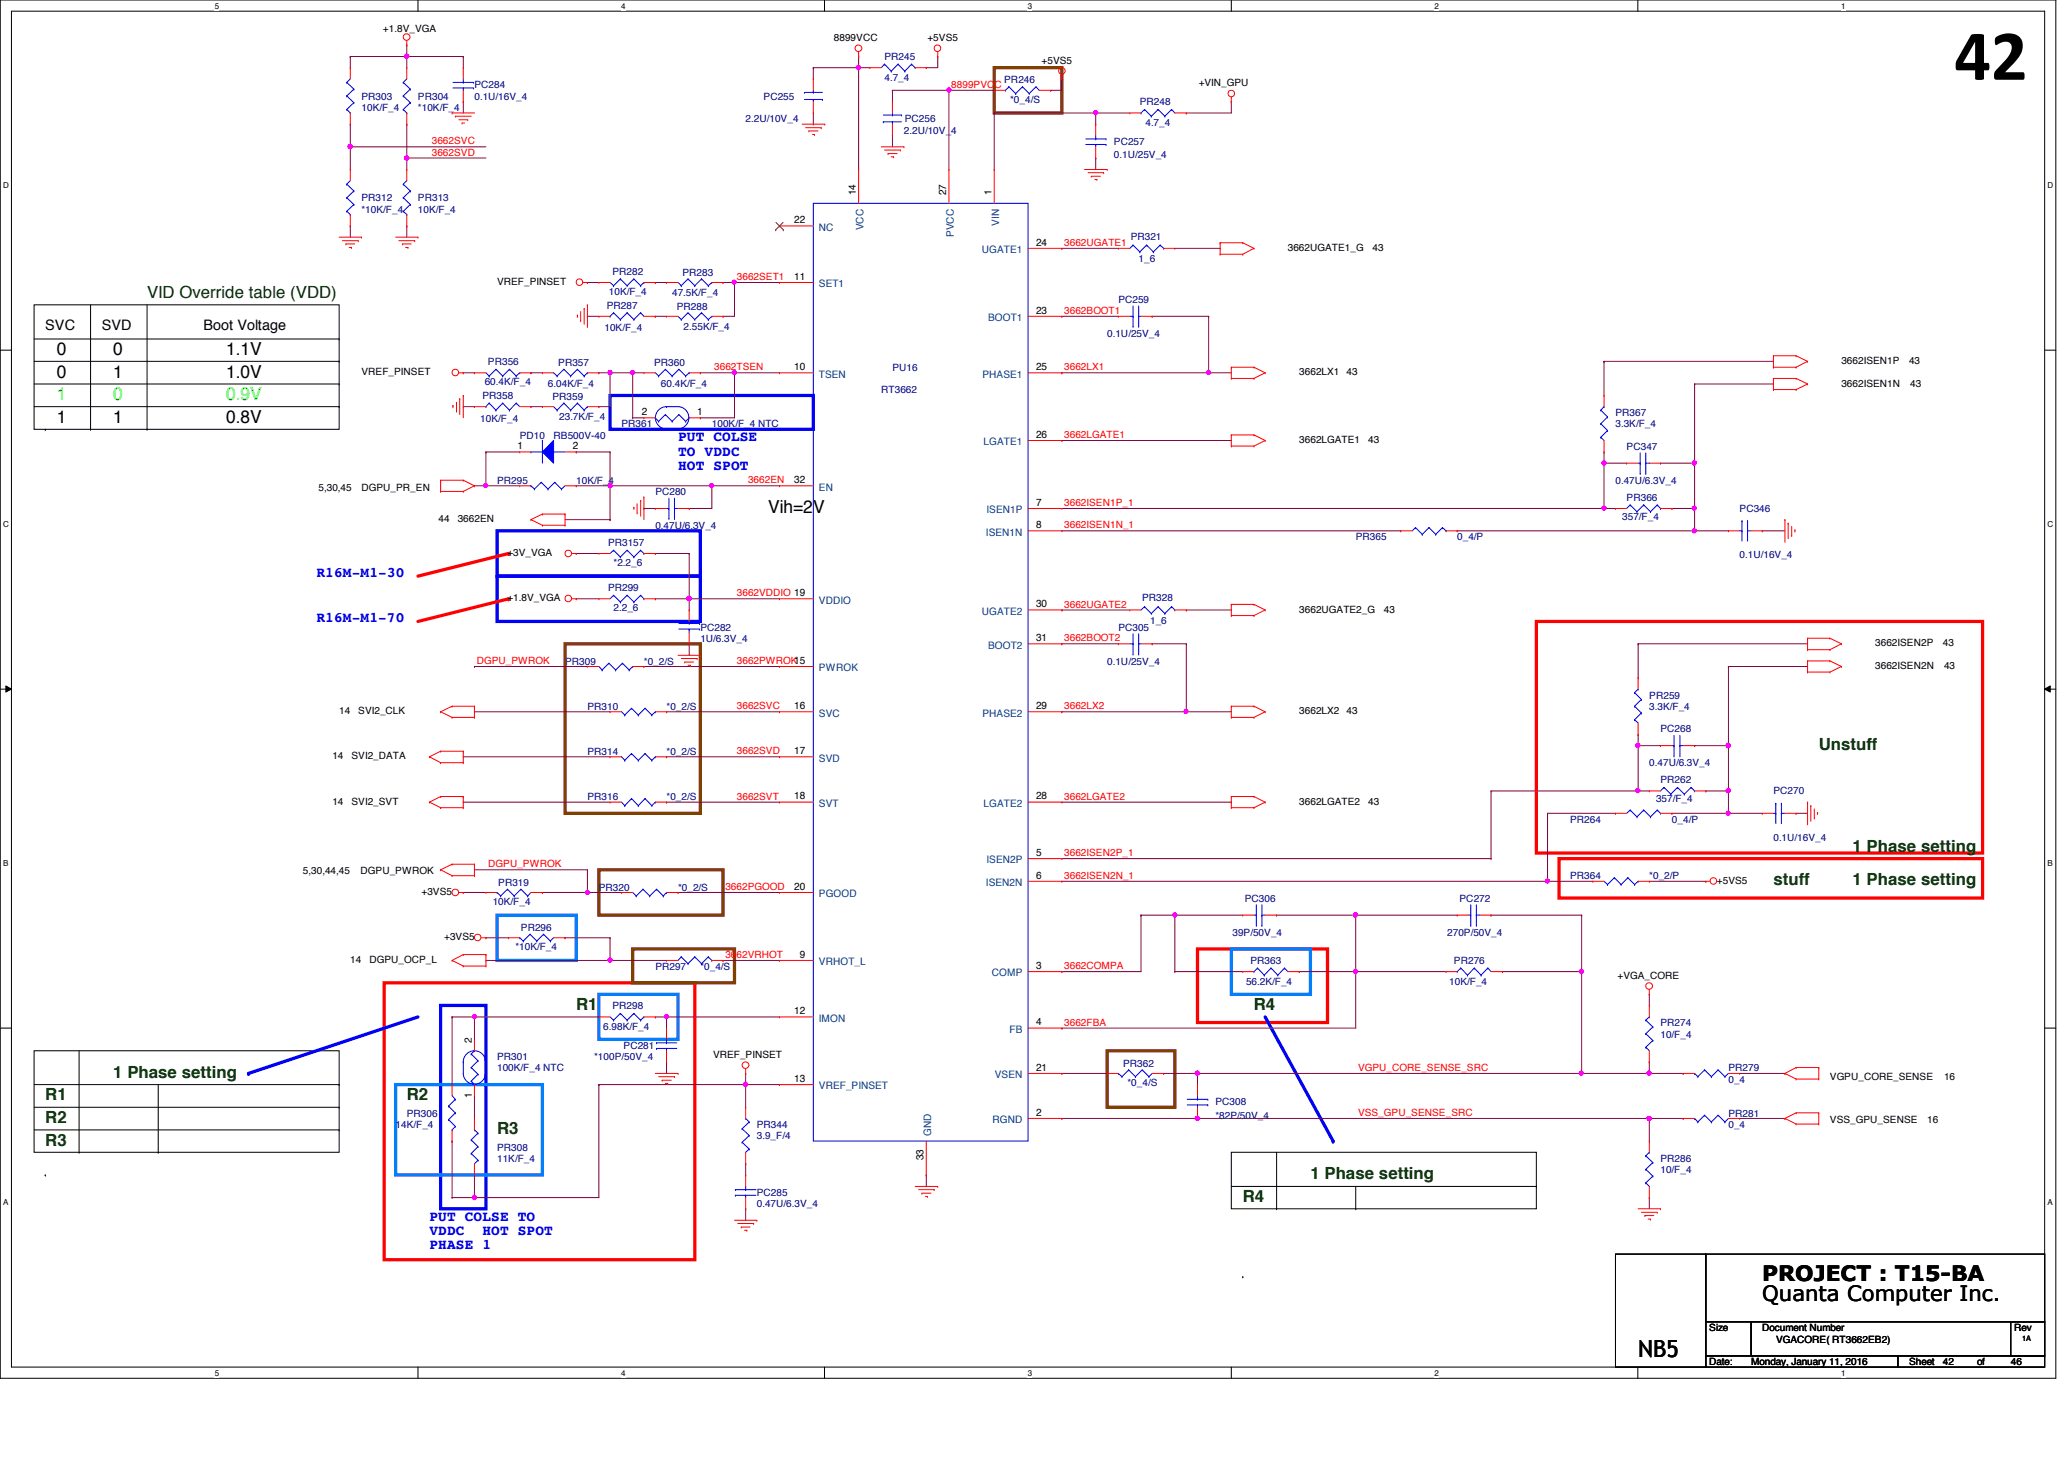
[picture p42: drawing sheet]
<svg xmlns="http://www.w3.org/2000/svg" width="297mm" height="210mm" viewBox="0 0 297 210" stroke-linecap="round" stroke-linejoin="round" font-family="sans-serif">
<defs><g id="words">
<text font-size="10.4" x="281.3" y="11.5">42</text>
<text font-size="3.4" x="235.8" y="195.2">NB5</text>
<g font-size="3">
<text x="253.6" y="184.3">PROJECT : T15-BA</text>
<text x="253.6" y="187.2">Quanta Computer Inc.</text>
</g>
<g font-size="2.6">
<text x="8.2" y="51.1">0</text>
<text x="16.3" y="51.1">0</text>
<text x="32.6" y="51.1">1.1V</text>
<text x="8.2" y="54.3">0</text>
<text x="16.3" y="54.3">1</text>
<text x="32.6" y="54.3">1.0V</text>
<text x="8.2" y="60.8">1</text>
<text x="16.3" y="60.8">1</text>
<text x="32.6" y="60.8">0.8V</text>
<text x="110.6" y="73.8">Vih=2V</text>
</g>
<g font-size="2.6" fill="#0f0">
<text x="8.2" y="57.6">1</text>
<text x="16.3" y="57.6">0</text>
<text x="32.6" y="57.6">0.9V</text>
</g>
<g font-size="2.4" fill="#004000">
<text x="21.2" y="42.8">VID Override table (VDD)</text>
<text x="261.7" y="107.9">Unstuff</text>
<text x="266.6" y="122.5">1 Phase setting</text>
<text x="255.2" y="127.4">stuff</text>
<text x="266.6" y="127.4">1 Phase setting</text>
<text x="82.9" y="145.3">R1</text>
<text x="180.5" y="145.3">R4</text>
<text x="16.3" y="155">1 Phase setting</text>
<text x="6.5" y="158.3">R1</text>
<text x="6.5" y="161.5">R2</text>
<text x="58.5" y="158.3">R2</text>
<text x="6.5" y="164.8">R3</text>
<text x="71.5" y="163.2">R3</text>
<text x="178.8" y="172.9">R4</text>
<text x="188.6" y="169.7">1 Phase setting</text>
</g>
<g font-size="2.1">
<text x="6.5" y="47.4">SVC</text>
<text x="14.6" y="47.4">SVD</text>
<text x="29.3" y="47.4">Boot Voltage</text>
</g>
<g font-size="2.1" fill="#00f">
<text x="97.6" y="63.5">PUT COLSE</text>
<text x="97.6" y="65.5">TO VDDC</text>
<text x="97.6" y="67.6">HOT SPOT</text>
<text x="45.5" y="83">R16M-M1-30</text>
<text x="45.5" y="89.5">R16M-M1-70</text>
<text x="61.8" y="175.6">PUT COLSE TO</text>
<text x="61.8" y="177.7">VDDC</text>
<text x="61.8" y="179.7">PHASE 1</text>
<text x="69.4" y="177.7">HOT SPOT</text>
</g>
<g font-size="1.5">
<text x="123.2" y="28.1" transform="rotate(-90 123.2 28.1)">14</text>
<text x="136.2" y="28.1" transform="rotate(-90 136.2 28.1)">27</text>
<text x="142.7" y="28.1" transform="rotate(-90 142.7 28.1)">1</text>
<text x="114.3" y="32.1">22</text>
<text x="149.1" y="35.3">24</text>
<text x="114.3" y="40.3">11</text>
<text x="149.1" y="45.1">23</text>
<text x="114.3" y="53.3">10</text>
<text x="149.1" y="53.3">25</text>
<text x="92.4" y="59.7">2</text>
<text x="100.3" y="59.7">1</text>
<text x="74.5" y="64.6">1</text>
<text x="82.5" y="64.6">2</text>
<text x="149.1" y="63">26</text>
<text x="114.3" y="69.5">32</text>
<text x="149.1" y="72.8">7</text>
<text x="149.1" y="76">8</text>
<text x="149.1" y="87.4">30</text>
<text x="149.1" y="92.2">31</text>
<text x="114.3" y="102">16</text>
<text x="149.1" y="102">29</text>
<text x="114.3" y="108.5">17</text>
<text x="114.3" y="115">18</text>
<text x="149.1" y="115">28</text>
<text x="149.1" y="123.1">5</text>
<text x="114.3" y="128">20</text>
<text x="149.1" y="126.4">6</text>
<text x="115.1" y="137.8">9</text>
<text x="149.1" y="139.4">3</text>
<text x="114.3" y="145.9">12</text>
<text x="149.1" y="147.5">4</text>
<text x="67.9" y="150" transform="rotate(-90 67.9 150)">2</text>
<text x="114.3" y="155.7">13</text>
<text x="149.1" y="154.1">21</text>
<text x="67.9" y="158" transform="rotate(-90 67.9 158)">1</text>
<text x="149.1" y="160.5">2</text>
<text x="132.9" y="166.9" transform="rotate(-90 132.9 166.9)">33</text>
</g>
<g font-size="1.5" fill="#004080">
<text x="117.9" y="33.2">NC</text>
<text x="124.3" y="33.1" transform="rotate(-90 124.3 33.1)">VCC</text>
<text x="137.3" y="34.1" transform="rotate(-90 137.3 34.1)">PVCC</text>
<text x="143.8" y="32.5" transform="rotate(-90 143.8 32.5)">VIN</text>
<text x="117.9" y="41.3">SET1</text>
<text x="141.3" y="36.4">UGATE1</text>
<text x="142.2" y="46.2">BOOT1</text>
<text x="117.9" y="54.3">TSEN</text>
<text x="141.4" y="54.3">PHASE1</text>
<text x="141.6" y="64.1">LGATE1</text>
<text x="117.9" y="70.6">EN</text>
<text x="141.9" y="77">ISEN1N</text>
<text x="142" y="73.8">ISEN1P</text>
<text x="117.9" y="86.8">VDDIO</text>
<text x="141.3" y="88.4">UGATE2</text>
<text x="142.2" y="93.3">BOOT2</text>
<text x="117.9" y="96.6">PWROK</text>
<text x="117.9" y="103.1">SVC</text>
<text x="141.4" y="103.1">PHASE2</text>
<text x="117.9" y="109.6">SVD</text>
<text x="117.9" y="116.1">SVT</text>
<text x="141.6" y="116.1">LGATE2</text>
<text x="142" y="124.2">ISEN2P</text>
<text x="117.9" y="129.1">PGOOD</text>
<text x="141.9" y="127.5">ISEN2N</text>
<text x="117.9" y="138.9">VRHOT_L</text>
<text x="142.7" y="140.5">COMP</text>
<text x="117.9" y="147">IMON</text>
<text x="145.3" y="148.6">FB</text>
<text x="143.2" y="155.1">VSEN</text>
<text x="117.9" y="156.7">VREF_PINSET</text>
<text x="142.8" y="161.6">RGND</text>
<text x="134" y="163.4" transform="rotate(-90 134 163.4)">GND</text>
</g>
<g font-size="1.4">
<text x="55.1" y="4.6">+1.8V_VGA</text>
<text x="120" y="5.9">8899VCC</text>
<text x="133.5" y="5.9">+5VS5</text>
<text x="149.9" y="9.1">+5VS5</text>
<text x="172.5" y="12.4">+VIN_GPU</text>
<text x="71.5" y="41">VREF_PINSET</text>
<text x="185.3" y="36.1">3662UGATE1_G</text>
<text x="197.5" y="36.1">43</text>
<text x="265" y="52.4">3662ISEN1P</text>
<text x="274.7" y="52.4">43</text>
<text x="52" y="54">VREF_PINSET</text>
<text x="187" y="54">3662LX1</text>
<text x="193.8" y="54">43</text>
<text x="265" y="55.6">3662ISEN1N</text>
<text x="274.9" y="55.6">43</text>
<text x="187" y="63.8">3662LGATE1</text>
<text x="196.9" y="63.8">43</text>
<text x="45.8" y="70.6">5,30,45</text>
<text x="52" y="70.6">DGPU_PR_EN</text>
<text x="63.1" y="75.1">44</text>
<text x="65.9" y="75.1">3662EN</text>
<text x="73" y="80">+3V_VGA</text>
<text x="73" y="86.5">+1.8V_VGA</text>
<text x="187" y="88.1">3662UGATE2_G</text>
<text x="199.2" y="88.1">43</text>
<text x="269.9" y="93">3662ISEN2P</text>
<text x="279.6" y="93">43</text>
<text x="269.9" y="96.3">3662ISEN2N</text>
<text x="279.8" y="96.3">43</text>
<text x="48.8" y="102.8">14</text>
<text x="51.6" y="102.8">SVI2_CLK</text>
<text x="187" y="102.8">3662LX2</text>
<text x="193.8" y="102.8">43</text>
<text x="47.8" y="109.3">14</text>
<text x="50.6" y="109.3">SVI2_DATA</text>
<text x="47.8" y="115.8">14</text>
<text x="50.6" y="115.8">SVI2_SVT</text>
<text x="187" y="115.8">3662LGATE2</text>
<text x="196.9" y="115.8">43</text>
<text x="43.6" y="125.7">5,30,44,45</text>
<text x="51.9" y="125.7">DGPU_PWROK</text>
<text x="60.7" y="128.8">+3VS5</text>
<text x="247.1" y="127.2">+5VS5</text>
<text x="63.9" y="135.3">+3VS5</text>
<text x="50.4" y="138.6">14</text>
<text x="53.2" y="138.6">DGPU_OCP_L</text>
<text x="232.8" y="140.8">+VGA_CORE</text>
<text x="102.6" y="152.2">VREF_PINSET</text>
<text x="263.4" y="155.4">VGPU_CORE_SENSE</text>
<text x="279.8" y="155.4">16</text>
<text x="263.4" y="161.6">VSS_GPU_SENSE</text>
<text x="277.4" y="161.6">16</text>
<text x="246" y="191.5">Size</text>
<text x="253.6" y="191.5">Document Number</text>
<text x="289.8" y="191.5">Rev</text>
<text x="246" y="196.4">Date:</text>
<text x="252" y="196.4">Monday, January 11, 2016</text>
<text x="255.6" y="193.2">VGACORE( RT3662EB2)</text>
<text x="274.7" y="196.4">Sheet</text>
<text x="279.6" y="196.4">42</text>
<text x="284.5" y="196.4">of</text>
<text x="289.4" y="196.4">46</text>
</g>
<g font-size="1.4" fill="#000080">
<text x="127.3" y="11.6">4.7_4</text>
<text x="127.3" y="8.6">PR245</text>
<text x="144.5" y="11.9">PR246</text>
<text x="52" y="16">10K/F_4</text>
<text x="52" y="14.4">PR303</text>
<text x="60.2" y="16">*10K/F_4</text>
<text x="60.2" y="14.4">PR304</text>
<text x="68.3" y="14.4">0.1U/16V_4</text>
<text x="68.3" y="12.7">PC284</text>
<text x="107.3" y="17.6">2.2U/10V_4</text>
<text x="109.9" y="14.4">PC255</text>
<text x="130.2" y="17.6">PC256</text>
<text x="145.4" y="14.8">*0_4/S</text>
<text x="164" y="15.2">PR248</text>
<text x="130.1" y="19.2">2.2U/10V_4</text>
<text x="160.3" y="22.8">0.1U/25V_4</text>
<text x="160.3" y="20.8">PC257</text>
<text x="164.8" y="18.1">4.7_4</text>
<text x="52" y="29">PR312</text>
<text x="60.2" y="29">PR313</text>
<text x="52" y="30.6">*10K/F_4</text>
<text x="60.2" y="30.6">10K/F_4</text>
<text x="162.7" y="34.5">PR321</text>
<text x="88.1" y="39.5">PR282</text>
<text x="98.2" y="39.7">PR283</text>
<text x="163.9" y="37.8">1_6</text>
<text x="87" y="47.7">10K/F_4</text>
<text x="87.3" y="44.4">PR287</text>
<text x="87.6" y="42.5">10K/F_4</text>
<text x="96.7" y="42.6">47.5K/F_4</text>
<text x="97.4" y="44.6">PR288</text>
<text x="98.4" y="47.5">2.55K/F_4</text>
<text x="160.9" y="43.6">PC259</text>
<text x="70.2" y="52.5">PR356</text>
<text x="80.3" y="52.7">PR357</text>
<text x="94.1" y="52.7">PR360</text>
<text x="128.4" y="53.3">PU16</text>
<text x="159.3" y="48.5">0.1U/25V_4</text>
<text x="69.4" y="57.4">PR358</text>
<text x="69.8" y="55.5">60.4K/F_4</text>
<text x="78.9" y="55.6">6.04K/F_4</text>
<text x="79.5" y="57.6">PR359</text>
<text x="95.1" y="55.6">60.4K/F_4</text>
<text x="126.8" y="56.6">RT3662</text>
<text x="232.5" y="59.9">PR367</text>
<text x="69.1" y="60.7">10K/F_4</text>
<text x="74.8" y="63.1">PD10</text>
<text x="79.7" y="63.1">RB500V-40</text>
<text x="80.5" y="60.5">23.7K/F_4</text>
<text x="89.4" y="61.5">PR361</text>
<text x="102.4" y="61.5">100K/F_4 NTC</text>
<text x="232.5" y="61.5">3.3K/F_4</text>
<text x="234.1" y="64.7">PC347</text>
<text x="71.5" y="69.6">PR295</text>
<text x="82.9" y="69.6">10K/F_4</text>
<text x="94.3" y="71.2">PC280</text>
<text x="232.5" y="69.6">0.47U/6.3V_4</text>
<text x="94.3" y="76.1">0.47U/6.3V_4</text>
<text x="195.1" y="77.7">PR365</text>
<text x="209.7" y="77.7">0_4/P</text>
<text x="233.5" y="74.8">357/F_4</text>
<text x="234.1" y="72.1">PR366</text>
<text x="250.4" y="73.7">PC346</text>
<text x="87.5" y="78.6">PR3157</text>
<text x="88.3" y="81.5">*2.2_6</text>
<text x="250.4" y="80.3">0.1U/16V_4</text>
<text x="87.5" y="85">PR299</text>
<text x="88.3" y="88">2.2_6</text>
<text x="164.4" y="86.5">PR328</text>
<text x="165.5" y="89.8">1_6</text>
<text x="81.3" y="95.6">PR309</text>
<text x="92.7" y="95.6">*0_2/S</text>
<text x="100.8" y="92.4">1U/6.3V_4</text>
<text x="100.8" y="90.8">PC282</text>
<text x="159.3" y="95.6">0.1U/25V_4</text>
<text x="160.9" y="90.8">PC305</text>
<text x="237.4" y="100.5">PR259</text>
<text x="84.5" y="102.1">PR310</text>
<text x="95.9" y="102.1">*0_2/S</text>
<text x="237.4" y="102.1">3.3K/F_4</text>
<text x="239" y="105.4">PC268</text>
<text x="84.5" y="108.6">PR314</text>
<text x="95.9" y="108.6">*0_2/S</text>
<text x="237.4" y="110.2">0.47U/6.3V_4</text>
<text x="239" y="112.7">PR262</text>
<text x="84.5" y="115.1">PR316</text>
<text x="95.9" y="115.1">*0_2/S</text>
<text x="226" y="118.4">PR264</text>
<text x="238.3" y="115.4">357/F_4</text>
<text x="240.6" y="118.4">0_4/P</text>
<text x="255.2" y="114.3">PC270</text>
<text x="255.2" y="121">0.1U/16V_4</text>
<text x="70.9" y="130.3">10K/F_4</text>
<text x="71.7" y="127.5">PR319</text>
<text x="86.2" y="128.1">PR320</text>
<text x="97.6" y="128.1">*0_2/S</text>
<text x="179.2" y="129.8">PC306</text>
<text x="210.1" y="129.8">PC272</text>
<text x="226" y="126.5">PR364</text>
<text x="237.4" y="126.5">*0_2/P</text>
<text x="74.2" y="136.7">*10K/F_4</text>
<text x="75" y="134">PR296</text>
<text x="177.4" y="134.6">39P/50V_4</text>
<text x="208.3" y="134.6">270P/50V_4</text>
<text x="94.3" y="139.5">PR297</text>
<text x="100.8" y="139.5">*0_4/S</text>
<text x="179.3" y="141.6">56.2K/F_4</text>
<text x="180" y="138.7">PR363</text>
<text x="208.6" y="141.6">10K/F_4</text>
<text x="209.3" y="138.7">PR276</text>
<text x="86.8" y="148.1">6.98K/F_4</text>
<text x="88.1" y="145.2">PR298</text>
<text x="239" y="149.3">10/F_4</text>
<text x="239" y="147.7">PR274</text>
<text x="71.5" y="154.1">100K/F_4 NTC</text>
<text x="71.5" y="152.5">PR301</text>
<text x="85.5" y="152.5">*100P/50V_4</text>
<text x="89.7" y="150.9">PC281</text>
<text x="161.6" y="153.5">PR362</text>
<text x="248.7" y="155.8">0_4</text>
<text x="248.7" y="154.1">PR279</text>
<text x="58.5" y="160.7">PR306</text>
<text x="162.3" y="156.3">*0_4/S</text>
<text x="174.9" y="161">*82P/50V_4</text>
<text x="174.9" y="159">PC308</text>
<text x="248.7" y="160.7">PR281</text>
<text x="56.9" y="162.3">14K/F_4</text>
<text x="71.5" y="167.1">11K/F_4</text>
<text x="71.5" y="165.5">PR308</text>
<text x="108.9" y="163.9">3.9_F/4</text>
<text x="108.9" y="162.3">PR344</text>
<text x="239" y="167.1">PR286</text>
<text x="248.7" y="162.3">0_4</text>
<text x="108.9" y="173.7">0.47U/6.3V_4</text>
<text x="108.9" y="172">PC285</text>
<text x="239" y="168.8">10/F_4</text>
</g>
<g font-size="1.4" fill="#f00">
<text x="136.9" y="12.7">8899PVCC</text>
<text x="62.1" y="20.8">3662SVC</text>
<text x="62.1" y="22.4">3662SVD</text>
<text x="153.2" y="35.4">3662UGATE1</text>
<text x="106" y="40.3">3662SET1</text>
<text x="153.2" y="45.2">3662BOOT1</text>
<text x="102.8" y="53.3">3662TSEN</text>
<text x="153.2" y="53.3">3662LX1</text>
<text x="153.2" y="63">3662LGATE1</text>
<text x="107.7" y="69.6">3662EN</text>
<text x="153.2" y="76">3662ISEN1N_1</text>
<text x="153.2" y="72.8">3662ISEN1P_1</text>
<text x="106" y="85.8">3662VDDIO 19</text>
<text x="153.2" y="87.4">3662UGATE2</text>
<text x="68.6" y="95.5">DGPU_PWROK</text>
<text x="106" y="95.5">3662PWROK15</text>
<text x="153.2" y="92.3">3662BOOT2</text>
<text x="106" y="102.1">3662SVC</text>
<text x="153.2" y="102.1">3662LX2</text>
<text x="106" y="108.5">3662SVD</text>
<text x="106" y="115.1">3662SVT</text>
<text x="153.2" y="115.1">3662LGATE2</text>
<text x="70.3" y="124.8">DGPU_PWROK</text>
<text x="153.2" y="123.2">3662ISEN2P_1</text>
<text x="104.4" y="128.1">3662PGOOD</text>
<text x="153.2" y="126.4">3662ISEN2N_1</text>
<text x="104.4" y="137.8">3662VRHOT</text>
<text x="153.2" y="139.4">3662COMPA</text>
<text x="153.2" y="147.6">3662FBA</text>
<text x="195.4" y="154.1">VGPU_CORE_SENSE_SRC</text>
<text x="195.4" y="160.6">VSS_GPU_SENSE_SRC</text>
</g>
<g font-size="1.2">
<text x="30.9" y="1.2">5</text>
<text x="89.4" y="1.2">4</text>
<text x="147.9" y="1.2">3</text>
<text x="206.5" y="1.2">2</text>
<text x="265" y="1.2">1</text>
<text x=".5" y="27.1">D</text>
<text x="294.7" y="27.1">D</text>
<text x=".5" y="75.8">C</text>
<text x="294.7" y="75.8">C</text>
<text x=".5" y="124.6">B</text>
<text x="294.7" y="124.6">B</text>
<text x=".5" y="173.4">A</text>
<text x="294.7" y="173.4">A</text>
<text x="30.9" y="197.9">5</text>
<text x="89.4" y="197.9">4</text>
<text x="147.9" y="197.9">3</text>
<text x="206.5" y="197.9">2</text>
<text x="265" y="197.9">1</text>
</g>
<text font-size="1.1" x="291" y="192.9">1A</text>
</g></defs>
<path d="M0 0h295.9v198.3h-295.9zM1.6 1.6h292.7v195.1h-292.7z" fill="none" stroke="#000" stroke-width=".14"/>
<g fill="#fff">
<path d="M30.9 .2h.6v1.3h-.6z"/>
<path d="M30.9 196.8h.6v1.4h-.6z"/>
</g>
<path d="M60.2 0v1.6M60.2 196.7v1.6" fill="none" stroke="#000" stroke-width=".14"/>
<g fill="#fff">
<path d="M89.4 .2h.6v1.3h-.6z"/>
<path d="M89.4 196.8h.6v1.4h-.6z"/>
</g>
<path d="M118.7 0v1.6M118.7 196.7v1.6" fill="none" stroke="#000" stroke-width=".14"/>
<g fill="#fff">
<path d="M147.9 .2h.6v1.3h-.6z"/>
<path d="M147.9 196.8h.6v1.4h-.6z"/>
</g>
<path d="M177.2 0v1.6M177.2 196.7v1.6" fill="none" stroke="#000" stroke-width=".14"/>
<g fill="#fff">
<path d="M206.5 .2h.5v1.3h-.5z"/>
<path d="M206.5 196.8h.5v1.4h-.5z"/>
</g>
<path d="M235.7 0v1.6M235.7 196.7v1.6" fill="none" stroke="#000" stroke-width=".14"/>
<g fill="#fff">
<path d="M265 .2h.6v1.3h-.6z"/>
<path d="M265 196.8h.6v1.4h-.6z"/>
<path d="M.5 26h.8v1.3h-.8z"/>
<path d="M294.7 26h.8v1.3h-.8z"/>
<path d="M.5 74.8h.8v1.3h-.8z"/>
<path d="M294.7 74.8h.8v1.3h-.8z"/>
</g>
<path d="M0 50.4h1.6M294.3 50.4h1.6" fill="none" stroke="#000" stroke-width=".14"/>
<g fill="#fff">
<path d="M.5 123.5h.7v1.3h-.7z"/>
<path d="M294.7 123.5h.7v1.3h-.7z"/>
</g>
<path d="M0 99.1h1.6M.8 98.7l.8 .4-.8 .5zM294.3 99.1h1.6M294.3 99.1l.8-.4v.9z" fill="none" stroke="#000" stroke-width=".14"/>
<path d="M.8 98.7l.8 .4-.8 .5zM294.3 99.1l.8-.4v.9z" fill="#000"/>
<g fill="#fff">
<path d="M.5 172.3h.7v1.3h-.7z"/>
<path d="M294.7 172.3h.7v1.3h-.7z"/>
</g>
<g fill="none" stroke="#000" stroke-width=".14">
<path d="M0 147.9h1.6M4.9 151.2h43.9v14.6h-43.9zM4.9 159.3h43.9M4.9 156h43.9M11.4 151.2v14.6M22.8 156v9.8M48.8 159.3h.1M48.8 156h.1M294.3 147.9h1.6M4.9 162.6h43.9M6.5 169h.1M11.4 165.8h.1"/>
<path d="M22.8 165.8h.1M48.8 162.6h.1M177.2 165.8h43.9v8.1h-43.9zM177.2 170.7h43.9M183.7 173.9h.1M183.7 165.8v8.1M195.1 173.9h.1M195.1 170.7v3.2M221.1 170.7h.1M178.9 183.7h.1"/>
</g>
<path d="M87.8 56.9h29.2v4.9h-29.2zM60.2 146.3l-24.4 8.1M63.4 144.7h6.5v29.2h-6.5z" fill="none" stroke="#00f" stroke-width=".47"/>
<path d="M221.1 89.4h64.2v33.3h-64.2zM172.3 136.5h18.7v10.6h-18.7zM224.4 123.5h60.9v5.7h-60.9zM55.3 141.4h44.7v39.8h-44.7z" fill="none" stroke="#f00" stroke-width=".47"/>
<circle cx="35.8" cy="154.4" r=".23" fill="#00f"/>
<path d="M182.1 146.3l9.8 17.9" fill="none" stroke="#00f" stroke-width=".47"/>
<circle cx="191.9" cy="164.2" r=".23" fill="#00f"/>
<g fill="none" stroke="#000" stroke-width=".14">
<path d="M4.9 43.9h43.9v17.9h-43.9zM4.9 58.5h43.9M4.9 52h43.9M4.9 55.2h43.9M4.9 48.8h43.9M13 43.9v17.9M21.2 43.9v17.9M48.8 58.5h.1M48.8 52h.1M48.8 55.2h.1M48.8 48.8h.1M6.5 61.8h.1"/>
<path d="M13 61.8h.1M21.2 61.8h.1"/>
</g>
<path d="M71.5 76.4h29.3v6.5h-29.3z" fill="none" stroke="#00f" stroke-width=".47"/>
<path d="M73.2 79.6l-13 3.3" fill="none" stroke="#f00" stroke-width=".47"/>
<circle cx="73.2" cy="79.6" r=".23" fill="#f00"/>
<path d="M71.5 82.9h29.3v6.5h-29.3z" fill="none" stroke="#00f" stroke-width=".47"/>
<path d="M73.2 86.1l-13 3.3" fill="none" stroke="#f00" stroke-width=".47"/>
<circle cx="73.2" cy="86.1" r=".23" fill="#f00"/>
<path d="M71.5 131.7h11.4v6.5h-11.4zM177.2 136.5h11.4v6.5h-11.4zM56.9 156h21.2v13h-21.2zM86.2 143h11.4v6.5h-11.4z" fill="none" stroke="#0080ff" stroke-width=".47"/>
<path d="M143.1 9.7h9.7v6.6h-9.7zM81.3 92.6h19.5v24.4h-19.5zM86.2 125.1h17.9v6.6h-17.9zM91.1 136.5h14.6v4.9h-14.6zM159.3 151.2h9.8v8.1h-9.8z" fill="none" stroke="#804000" stroke-width=".47"/>
<path d="M123.6 9.7h.1M123.6 9.7v14.7M128.4 19.5h.1M128.4 19.5v1.6" fill="none" stroke="#800040" stroke-width=".14"/>
<circle cx="123.5" cy="9.7" r=".32" fill="#f0f"/>
<circle cx="123.5" cy="9.7" r=".32" fill="none" stroke="#f0f" stroke-width=".14"/>
<g fill="none" stroke="#800040" stroke-width=".14">
<path d="M117 9.7h8.2M117 9.7h.1M117 9.7v1.6M123.6 8.1h.1M123.6 9.7h.1M123.6 8.1v1.6M133.3 9.7h.1M135 8.1h.1M135 8.1v1.6h-1.7M136.6 13h6.5M136.6 13h.1M136.6 13v11.4"/>
<path d="M143.1 16.3h14.6M143.1 16.3h.1M151.2 13h.1M152.8 11.3h.1M152.8 11.3v1.7h-1.6M170.7 16.3h6.5M170.7 16.3h.1"/>
</g>
<circle cx="157.7" cy="16.2" r=".3" fill="#f0f"/>
<circle cx="157.7" cy="16.2" r=".3" fill="none" stroke="#f0f" stroke-width=".14"/>
<path d="M128.4 13h.1M128.4 13v1.6M128.4 13h8.2M143.1 16.3h.1M143.1 16.3v8.1M157.7 16.3h.1M157.7 16.3v1.6M157.7 16.3h4.9M157.7 22.7h.1M157.7 22.7v1.7" fill="none" stroke="#800040" stroke-width=".14"/>
<circle cx="136.6" cy="12.9" r=".3" fill="#f0f"/>
<circle cx="136.6" cy="12.9" r=".3" fill="none" stroke="#f0f" stroke-width=".14"/>
<path d="M152.8 35.7h.1M152.8 35.7h8.1M152.8 45.5h.1M152.8 53.6h.1M152.8 45.5h8.1M165.8 45.5h.1M165.8 45.5h8.1M173.9 45.5h.1M173.9 45.5v8.1h-21.1" fill="none" stroke="#800040" stroke-width=".14"/>
<circle cx="173.9" cy="53.6" r=".3" fill="#f0f"/>
<circle cx="173.9" cy="53.6" r=".3" fill="none" stroke="#f0f" stroke-width=".14"/>
<g fill="none" stroke="#800040" stroke-width=".14">
<path d="M152.8 63.4h24.4M152.8 63.4h.1M152.8 87.8h.1M152.8 92.6h.1M152.8 87.8h9.8M152.8 92.6h8.1M165.8 92.6h.1M165.8 92.6h4.9M170.7 92.6h.1M170.7 92.6v9.8h-17.9M152.8 102.4h.1M152.8 115.4h24.4"/>
<path d="M177.2 115.4h.1"/>
</g>
<circle cx="170.7" cy="102.4" r=".3" fill="#f0f"/>
<circle cx="170.7" cy="102.4" r=".3" fill="none" stroke="#f0f" stroke-width=".14"/>
<path d="M152.8 76.4h48.8M152.8 73.2h78M201.6 76.4h.1M230.8 73.2h.1" fill="none" stroke="#800040" stroke-width=".14"/>
<circle cx="230.8" cy="73.1" r=".3" fill="#f0f"/>
<circle cx="230.8" cy="73.1" r=".3" fill="none" stroke="#f0f" stroke-width=".14"/>
<path d="M152.8 126.8h69.9M152.8 123.5h61.8M164.2 131.7h4.9M164.2 131.7h.1M214.6 123.5h.1M222.7 126.8h.1" fill="none" stroke="#800040" stroke-width=".14"/>
<circle cx="169.1" cy="131.6" r=".31" fill="#f0f"/>
<circle cx="169.1" cy="131.6" r=".31" fill="none" stroke="#f0f" stroke-width=".14"/>
<path d="M169.1 131.7h.1M169.1 131.7v8.1M183.7 131.7h11.4M183.7 131.7h.1M195.1 139.8h.1M195.1 139.8v8.1h-42.3M152.8 147.9h.1" fill="none" stroke="#800040" stroke-width=".14"/>
<circle cx="195.1" cy="131.6" r=".31" fill="#f0f"/>
<circle cx="195.1" cy="131.6" r=".31" fill="none" stroke="#f0f" stroke-width=".14"/>
<path d="M169.1 131.7h.1M169.1 131.7h9.8M195.1 131.7h.1M195.1 139.8h.1M195.1 131.7v8.1M195.1 131.7h14.6M195.1 139.8h13M216.2 139.8h.1M216.2 139.8h11.4" fill="none" stroke="#800040" stroke-width=".14"/>
<circle cx="195.1" cy="139.8" r=".31" fill="#f0f"/>
<circle cx="195.1" cy="139.8" r=".31" fill="none" stroke="#f0f" stroke-width=".14"/>
<g fill="none" stroke="#800040" stroke-width=".14">
<path d="M152.8 139.8h.1M164.2 131.7h.1M164.2 131.7v8.1h-11.4M169.1 139.8h.1M169.1 139.8h9.8M187 139.8h8.1M187 139.8h.1M214.6 131.7h.1M214.6 131.7h13M227.6 131.7h.1M227.6 131.7v8.1M152.8 154.4h.1"/>
<path d="M152.8 154.4h6.5M167.5 154.4h.1M167.5 154.4h4.8M172.3 154.4h.1M172.3 154.4v1.6M152.8 160.9h.1M152.8 160.9h89.4M237.4 160.9h.1M237.4 160.9v3.3M242.2 160.9h.1"/>
</g>
<circle cx="172.3" cy="160.9" r=".31" fill="#f0f"/>
<circle cx="172.3" cy="160.9" r=".31" fill="none" stroke="#f0f" stroke-width=".14"/>
<circle cx="237.3" cy="160.9" r=".31" fill="#f0f"/>
<circle cx="237.3" cy="160.9" r=".31" fill="none" stroke="#f0f" stroke-width=".14"/>
<path d="M227.6 154.4h14.6M237.4 154.4h.1M237.4 143h.1M237.4 143v1.7M242.2 154.4h.1M237.4 172.3h.1M237.4 172.3v1.6" fill="none" stroke="#800040" stroke-width=".14"/>
<circle cx="237.3" cy="154.4" r=".31" fill="#f0f"/>
<circle cx="237.3" cy="154.4" r=".31" fill="none" stroke="#f0f" stroke-width=".14"/>
<path d="M172.3 154.4h55.3M227.6 154.4h.1M237.4 152.8h.1M237.4 152.8v1.6" fill="none" stroke="#800040" stroke-width=".14"/>
<circle cx="172.3" cy="154.4" r=".31" fill="#f0f"/>
<circle cx="172.3" cy="154.4" r=".31" fill="none" stroke="#f0f" stroke-width=".14"/>
<circle cx="227.6" cy="154.4" r=".3" fill="#f0f"/>
<circle cx="227.6" cy="154.4" r=".3" fill="none" stroke="#f0f" stroke-width=".14"/>
<g fill="none" stroke="#800040" stroke-width=".14">
<path d="M66.7 108.9h.1M66.7 115.4h.1M66.7 108.9h21.1M66.7 115.4h21.1M68.3 102.4h.1M68.3 102.4h19.5M95.9 102.4h16.3M95.9 108.9h16.3M95.9 115.4h16.3M95.9 102.4h.1M95.9 108.9h.1M95.9 115.4h.1"/>
<path d="M66.7 128.4h3.2M66.7 128.4h.1M68.3 125.1h.1M68.3 125.1h16.2M78.1 128.4h.1M84.5 125.1h.1M84.5 125.1v3.3h-6.4M97.6 128.4h14.6M97.6 128.4h.1M133.3 169h.1M133.3 169v1.7"/>
</g>
<circle cx="84.5" cy="128.4" r=".3" fill="#f0f"/>
<circle cx="84.5" cy="128.4" r=".3" fill="none" stroke="#f0f" stroke-width=".14"/>
<g fill="none" stroke="#800040" stroke-width=".14">
<path d="M84.5 45.5h1.7M84.5 45.5h.1M94.3 40.6h1.6M94.3 45.5h1.6M94.3 40.6h.1M94.3 45.5h.1M104.1 40.6h8.1M104.1 40.6h.1M104.1 45.5h.1M105.7 40.6h.1M105.7 40.6v4.9h-1.6M84.5 128.4h4.9"/>
<path d="M84.5 128.4h.1"/>
</g>
<circle cx="105.7" cy="40.6" r=".3" fill="#f0f"/>
<circle cx="105.7" cy="40.6" r=".3" fill="none" stroke="#f0f" stroke-width=".14"/>
<path d="M84.5 40.6h1.7M84.5 40.6h.1M86.2 53.6h.1M86.2 53.6h1.6" fill="none" stroke="#800040" stroke-width=".14"/>
<circle cx="87.8" cy="53.6" r=".3" fill="#f0f"/>
<circle cx="87.8" cy="53.6" r=".3" fill="none" stroke="#f0f" stroke-width=".14"/>
<g fill="none" stroke="#800040" stroke-width=".14">
<path d="M66.7 53.6h1.6M66.7 58.5h1.6M66.7 58.5h.1M66.7 53.6h.1M76.4 53.6h.1M76.4 58.5h.1M76.4 53.6h1.7M76.4 58.5h1.7M86.2 58.5h.1M87.8 53.6h.1M87.8 53.6v4.9h-1.6M87.8 53.6h3.3"/>
<path d="M100.8 53.6h.1M100.8 53.6h4.9"/>
</g>
<circle cx="105.7" cy="53.6" r=".3" fill="#f0f"/>
<circle cx="105.7" cy="53.6" r=".3" fill="none" stroke="#f0f" stroke-width=".14"/>
<path d="M68.3 69.9h.1M69.9 65h.1M69.9 65v4.9h-1.6M69.9 65h4.9M92.7 73.2h1.6M92.7 73.2h.1M99.2 73.2h.1M102.4 69.9h.1M102.4 69.9v3.3h-3.2" fill="none" stroke="#800040" stroke-width=".14"/>
<circle cx="69.9" cy="69.8" r=".3" fill="#f0f"/>
<circle cx="69.9" cy="69.8" r=".3" fill="none" stroke="#f0f" stroke-width=".14"/>
<path d="M69.9 69.9h.1M69.9 69.9h4.9M82.9 65h.1M82.9 65h4.9M87.8 65h.1M87.8 69.9h.1M87.8 65v4.9M87.8 69.9h14.6" fill="none" stroke="#800040" stroke-width=".14"/>
<circle cx="102.4" cy="69.8" r=".3" fill="#f0f"/>
<circle cx="102.4" cy="69.8" r=".3" fill="none" stroke="#f0f" stroke-width=".14"/>
<circle cx="87.8" cy="69.8" r=".3" fill="#f0f"/>
<circle cx="87.8" cy="69.8" r=".3" fill="none" stroke="#f0f" stroke-width=".14"/>
<path d="M82.9 69.9h.1M82.9 69.9h4.9M102.4 69.9h9.8M102.4 69.9h.1M82.9 86.1h3.3M82.9 86.1h.1M99.2 86.1h13M99.2 86.1h.1" fill="none" stroke="#800040" stroke-width=".14"/>
<circle cx="99.2" cy="86.1" r=".31" fill="#f0f"/>
<circle cx="99.2" cy="86.1" r=".31" fill="none" stroke="#f0f" stroke-width=".14"/>
<g fill="none" stroke="#800040" stroke-width=".14">
<path d="M50.4 17.9h.1M50.4 17.9v3.2M58.5 8.1h.1M58.5 8.1h8.2M66.7 14.6h.1M66.7 8.1h.1M66.7 8.1v1.6M66.7 14.6v1.7M50.4 21.1h19.5M50.4 21.1h.1M68.3 95.9h.1M68.3 95.9h16.2"/>
<path d="M92.7 95.9h19.5M92.7 95.9h.1M94.3 86.1h4.9M94.3 86.1h.1M99.2 86.1h.1M99.2 92.6h.1M99.2 86.1v1.7M99.2 92.6v1.7"/>
</g>
<circle cx="50.4" cy="21.1" r=".31" fill="#f0f"/>
<circle cx="50.4" cy="21.1" r=".31" fill="none" stroke="#f0f" stroke-width=".14"/>
<path d="M50.4 8.1h8.1M50.4 8.1h.1" fill="none" stroke="#800040" stroke-width=".14"/>
<circle cx="58.5" cy="8.1" r=".31" fill="#f0f"/>
<circle cx="58.5" cy="8.1" r=".31" fill="none" stroke="#f0f" stroke-width=".14"/>
<path d="M50.4 8.1h.1M50.4 8.1v1.6M58.5 6.5h.1M58.5 17.9h.1M58.5 8.1h.1M58.5 6.5v3.2M58.5 17.9v6.5M50.4 21.1h.1M50.4 21.1v3.3M58.5 22.7h11.4M58.5 22.7h.1" fill="none" stroke="#800040" stroke-width=".14"/>
<circle cx="58.5" cy="22.7" r=".31" fill="#f0f"/>
<circle cx="58.5" cy="22.7" r=".31" fill="none" stroke="#f0f" stroke-width=".14"/>
<g fill="none" stroke="#800040" stroke-width=".14">
<path d="M50.4 32.5h.1M50.4 32.5v1.6M58.5 32.5h.1M58.5 32.5v1.6M69.9 134.9h.1M69.9 138.2h.1M69.9 134.9h3.3M69.9 138.2h26M81.3 134.9h.1M81.3 134.9h6.5M87.8 134.9h.1M87.8 138.2h.1"/>
<path d="M87.8 134.9v3.3"/>
</g>
<circle cx="87.8" cy="138.1" r=".3" fill="#f0f"/>
<circle cx="87.8" cy="138.1" r=".3" fill="none" stroke="#f0f" stroke-width=".14"/>
<g fill="none" stroke="#800040" stroke-width=".14">
<path d="M104.1 138.2h8.1M104.1 138.2h.1M65.1 146.3h3.2M65.1 146.3h.1M65.1 146.3v9.7M68.3 157.6h.1M68.3 146.3h.1M68.3 146.3v3.2M68.3 157.6v3.3M94.3 146.3h1.6M94.3 146.3h.1M107.3 156h4.9"/>
<path d="M107.3 156h.1M107.3 154.4h.1M107.3 154.4v1.6M65.1 164.2h.1M65.1 172.3h.1M65.1 164.2v8.1M68.3 169h.1M68.3 169v3.3h-3.2M107.3 173.9h.1M107.3 173.9v1.7"/>
</g>
<circle cx="95.9" cy="146.3" r=".3" fill="#f0f"/>
<circle cx="95.9" cy="146.3" r=".3" fill="none" stroke="#f0f" stroke-width=".14"/>
<path d="M68.3 146.3h17.9M68.3 146.3h.1M95.9 146.3h16.3M95.9 146.3h.1M95.9 152.8h.1M95.9 146.3v1.6M95.9 152.8v1.6" fill="none" stroke="#800040" stroke-width=".14"/>
<circle cx="68.3" cy="146.3" r=".3" fill="#f0f"/>
<circle cx="68.3" cy="146.3" r=".3" fill="none" stroke="#f0f" stroke-width=".14"/>
<path d="M68.3 172.3h17.9M68.3 172.3h.1" fill="none" stroke="#800040" stroke-width=".14"/>
<circle cx="68.3" cy="172.3" r=".31" fill="#f0f"/>
<circle cx="68.3" cy="172.3" r=".31" fill="none" stroke="#f0f" stroke-width=".14"/>
<path d="M86.2 156h.1M86.2 156v16.3M86.2 156h21.1" fill="none" stroke="#800040" stroke-width=".14"/>
<circle cx="107.3" cy="156" r=".32" fill="#f0f"/>
<circle cx="107.3" cy="156" r=".32" fill="none" stroke="#f0f" stroke-width=".14"/>
<path d="M91.1 53.6h.1M91.1 53.6v6.5M91.1 60.1h1.6M91.1 60.1h.1" fill="none" stroke="#800040" stroke-width=".14"/>
<circle cx="91" cy="53.6" r=".31" fill="#f0f"/>
<circle cx="91" cy="53.6" r=".31" fill="none" stroke="#f0f" stroke-width=".14"/>
<g fill="none" stroke="#800040" stroke-width=".14">
<path d="M177.2 14.6h.1M177.2 14.6v1.7M169.1 35.7h6.5M175.6 35.7h.1M91.1 53.6h1.6M91.1 53.6h.1M105.7 53.6h6.5M105.7 53.6h.1M105.7 53.6v6.5h-4.9M173.9 53.6h3.3M173.9 53.6h.1M100.8 60.1h.1"/>
<path d="M170.7 87.8h6.5M170.7 87.8h.1M170.7 102.4h6.5M170.7 102.4h.1M227.6 139.8v14.6M227.6 154.4h.1"/>
</g>
<circle cx="227.6" cy="139.8" r=".31" fill="#f0f"/>
<circle cx="227.6" cy="139.8" r=".31" fill="none" stroke="#f0f" stroke-width=".14"/>
<path d="M235.8 92.6h24.3M235.8 92.6h.1M235.8 92.6v4.9M248.7 95.9h11.4M248.7 95.9h.1M248.7 95.9v11.4h-4.8M243.9 107.3h.1M248.7 113.8h.1M248.7 113.8v3.2" fill="none" stroke="#800040" stroke-width=".14"/>
<circle cx="248.7" cy="107.2" r=".31" fill="#f0f"/>
<circle cx="248.7" cy="107.2" r=".31" fill="none" stroke="#f0f" stroke-width=".14"/>
<path d="M235.8 107.3h3.2M235.8 107.3h.1M235.8 105.7h.1M235.8 105.7v1.6M245.5 113.8h.1M248.7 107.3h.1M248.7 107.3v6.5h-3.2" fill="none" stroke="#800040" stroke-width=".14"/>
<circle cx="248.7" cy="113.7" r=".3" fill="#f0f"/>
<circle cx="248.7" cy="113.7" r=".3" fill="none" stroke="#f0f" stroke-width=".14"/>
<path d="M235.8 107.3h.1M235.8 107.3v6.5" fill="none" stroke="#800040" stroke-width=".14"/>
<circle cx="235.7" cy="107.2" r=".31" fill="#f0f"/>
<circle cx="235.7" cy="107.2" r=".31" fill="none" stroke="#f0f" stroke-width=".14"/>
<path d="M235.8 113.8h1.6M235.8 113.8h.1M240.6 117h.1M240.6 117h8.1" fill="none" stroke="#800040" stroke-width=".14"/>
<circle cx="248.7" cy="117" r=".3" fill="#f0f"/>
<circle cx="248.7" cy="117" r=".3" fill="none" stroke="#f0f" stroke-width=".14"/>
<path d="M214.6 113.8h.1M214.6 113.8v9.7M214.6 113.8h21.2M235.8 113.8h.1M258.5 117h1.6M258.5 117h.1" fill="none" stroke="#800040" stroke-width=".14"/>
<circle cx="235.7" cy="113.7" r=".3" fill="#f0f"/>
<circle cx="235.7" cy="113.7" r=".3" fill="none" stroke="#f0f" stroke-width=".14"/>
<path d="M230.8 52h24.4M230.8 52h.1M243.9 55.2h11.3M243.9 55.2h.1M239 66.6h.1M239 66.6h4.9M222.7 117h.1M222.7 117v9.8M222.7 117h9.8M232.5 117h.1" fill="none" stroke="#800040" stroke-width=".14"/>
<circle cx="243.8" cy="66.6" r=".31" fill="#f0f"/>
<circle cx="243.8" cy="66.6" r=".31" fill="none" stroke="#f0f" stroke-width=".14"/>
<path d="M230.8 52h.1M230.8 52v4.9M243.9 73.2h.1M243.9 73.2v3.2" fill="none" stroke="#800040" stroke-width=".14"/>
<circle cx="243.8" cy="73.1" r=".3" fill="#f0f"/>
<circle cx="243.8" cy="73.1" r=".3" fill="none" stroke="#f0f" stroke-width=".14"/>
<path d="M243.9 55.2h.1M243.9 55.2v11.4M230.8 66.6h3.3M230.8 66.6h.1M230.8 65h.1M230.8 65v1.6M240.6 73.2h.1M240.6 73.2h3.3" fill="none" stroke="#800040" stroke-width=".14"/>
<circle cx="230.8" cy="66.6" r=".31" fill="#f0f"/>
<circle cx="230.8" cy="66.6" r=".31" fill="none" stroke="#f0f" stroke-width=".14"/>
<path d="M209.7 76.4h.1M209.7 76.4h34.2M230.8 73.2h1.7M230.8 66.6h.1M230.8 73.2h.1M230.8 66.6v6.6M243.9 66.6h.1M243.9 66.6v6.6" fill="none" stroke="#800040" stroke-width=".14"/>
<circle cx="243.8" cy="76.4" r=".3" fill="#f0f"/>
<circle cx="243.8" cy="76.4" r=".3" fill="none" stroke="#f0f" stroke-width=".14"/>
<path d="M253.6 76.4h3.3M253.6 76.4h.1M222.7 126.8h6.5M222.7 126.8h.1" fill="none" stroke="#800040" stroke-width=".14"/>
<circle cx="222.7" cy="126.7" r=".3" fill="#f0f"/>
<circle cx="222.7" cy="126.7" r=".3" fill="none" stroke="#f0f" stroke-width=".14"/>
<g fill="none" stroke="#800040" stroke-width=".14">
<path d="M117 17.9h.1M117 16.3v1.6M81.3 74.8h6.5M82.9 79.6h3.3M82.9 79.6h.1M87.8 74.8h.1M87.8 69.9v4.9M94.3 79.6h4.9M94.3 79.6h.1M99.2 79.6h.1M99.2 79.6v6.5M243.9 76.4h4.8"/>
<path d="M243.9 76.4h.1M248.7 117h4.9M248.7 117h.1M237.4 126.8h8.1M245.5 126.8h.1M107.3 156h.1M107.3 156v3.3M250.4 154.4h6.5M256.9 154.4h.1M107.3 167.4h.1M107.3 167.4v1.6M250.4 160.9h6.5"/>
<path d="M256.9 160.9h.1"/>
</g>
<g fill="none" stroke="#f00" stroke-width=".14">
<path d="M58.5 6.5h.1M58.5 5.8v.7M65.1 16.3h3.2M65.1 16.3h.1M65.5 16.7h2.3M65.5 16.7h.1M66 17.2h1.3M66.5 17.7h.3M66.5 17.7h.1M66.7 14.6h.1M66.7 9.7h.1M66.7 9.7v1.6"/>
<path d="M66.7 13v1.6M67.3 17.2h.1M115.4 17.9h3.3M115.9 18.4h2.3M116.4 18.8h.1M116.4 18.8h1.3M116.9 19.3h.3M117.2 19.3h.1M118.2 18.4h.1M118.7 17.9h.1M123.6 8.1h.1M123.6 7.5v.6"/>
<path d="M125.2 9.7h1.6M125.2 9.7h.1M131.7 9.7h1.6M133.3 9.7h.1M135 8.1h.1M135 7.5v.6M143.1 13h1.6M143.1 13h.1M149.6 13h1.6M151.2 13h.1M152.8 11.3h.1M152.8 10.7v.6"/>
<path d="M177.2 14.6h.1M177.2 14v.6M48.8 34.1h3.2M49.3 34.6h2.3M49.8 35.1h.1M49.8 35.1h1.3M50.2 35.6h.4M50.6 35.6h.1M51.6 34.6h.1M52 34.1h.1M56.9 34.1h3.3M57.4 34.6h2.3"/>
<path d="M57.9 35.1h1.3M57.9 35.1h.1M58.4 35.6h.3M58.7 35.6h.1M59.7 34.6h.1M60.2 34.1h.1M112.2 32.5h.1M112.2 32.5h4.8M123.6 24.4h.1M123.6 24.4v4.9M126.8 21.1h3.3M127.3 21.6h2.3"/>
<path d="M127.8 22.1h.1M127.8 22.1h1.3M128.3 22.6h.3M128.6 22.6h.1M129.6 21.6h.1M130.1 21.1h.1M136.6 24.4h.1M136.6 24.4v4.9M143.1 24.4h.1M143.1 24.4v4.9M148 35.7h4.8M152.8 35.7h.1"/>
<path d="M156.1 24.4h3.2M156.6 24.8h2.2M157.1 25.4h.1M157.1 25.4h1.3M157.6 25.8h.3M157.9 25.8h.1M158.8 24.8h.1M159.3 24.4h.1M175.6 36.6h3.3M175.6 36.6h.1M175.6 34.9h.1M175.6 34.9v1.7"/>
<path d="M175.6 34.9h3.3M178.9 36.6h.1M178.9 34.9h.1M178.9 34.9l1.6 .8M180.5 35.7h.1M180.5 35.7l-1.6 .9M65.2 58.3h.1M65.2 58.3v.4M65.7 59.1h.1M65.7 57.9v1.2M66 53.6h.7M66.2 57.4h.1"/>
<path d="M66.2 57.4v2.2M66.7 56.9h.1M66.7 53.6h.1M66.7 56.9v3.2M78.1 53.6h1.6M78.1 58.5h1.6M78.1 58.5h.1M78.1 53.6h.1M83.1 45.3h.1M83.1 45.3v.4M83.6 46.1h.1M83.6 44.8v1.3"/>
<path d="M83.9 40.6h.6M84.1 44.4h.1M84.1 44.4v2.3M84.5 43.9h.1M84.5 40.6h.1M84.5 43.9v3.2M84.5 53.6h1.7M84.5 58.5h1.7M86.2 58.5h.1M86.2 53.6h.1M92.7 53.6h1.6M92.7 53.6h.1"/>
<path d="M95.9 40.6h1.7M95.9 45.5h1.7M95.9 40.6h.1M95.9 45.5h.1M99.2 53.6h1.6M100.8 53.6h.1M102.4 40.6h1.7M102.4 45.5h1.7M104.1 40.6h.1M104.1 45.5h.1M112.2 40.6h.1M112.2 53.6h.1"/>
<path d="M112.2 40.6h4.8M112.2 53.6h4.8M148 53.6h4.8M148 45.5h4.8M152.8 45.5h.1M152.8 53.6h.1M177.2 54.4h.1M177.2 52.8h.1M177.2 52.8v1.6M177.2 52.8h3.3M177.2 54.4h3.3M180.5 54.4h.1"/>
<path d="M180.5 52.8h.1M180.5 52.8l1.6 .8M182.1 53.6h.1M182.1 53.6l-1.6 .8M255.2 56h3.3M255.2 52.8h3.3M255.2 56h.1M255.2 54.4h.1M255.2 52.8h.1M255.2 51.2h.1M255.2 51.2v1.6M255.2 54.4v1.6"/>
<path d="M255.2 54.4h3.3M255.2 51.2h3.3M258.5 56h.1M258.5 54.4h.1M258.5 52.8h.1M258.5 51.2h.1M258.5 54.4l1.6 .8M258.5 51.2l1.6 .8M260.1 55.2h.1M260.1 52h.1M260.1 55.2l-1.6 .8M260.1 52l-1.6 .8"/>
<path d="M63.4 70.7h.1M63.4 69.1h.1M63.4 69.1h3.3M63.4 69.1v1.6M63.4 70.7h3.3M66.7 69.1h.1M66.7 70.7h.1M66.7 69.1l1.6 .8M68.3 69.9h.1M68.3 69.9l-1.6 .8M76.4 74.8h.1M76.4 74.8l1.7 .8"/>
<path d="M78.1 75.6h.1M78.1 74h.1M78.1 75.6h3.2M78.1 74l-1.7 .8M78.1 74h3.2M81.3 75.6h.1M81.3 74h.1M81.3 74v1.6M82.3 79.6h.6M82.9 79.6h.1M91.2 73h.1M91.2 73v.3"/>
<path d="M91.7 73.8h.1M91.7 72.5v1.3M92.2 72h.1M92.2 72v2.3M92.7 71.5h.1M92.7 71.5v3.3M94.3 73.2h1.6M94.3 73.2h.1M97.6 73.2h1.6M99.2 73.2h.1M112.2 69.9h.1M112.2 69.9h4.8"/>
<path d="M148 73.2h4.8M148 76.4h4.8M148 63.4h4.8M152.8 73.2h.1M152.8 76.4h.1M152.8 63.4h.1M177.2 64.2h.1M177.2 62.6h.1M177.2 62.6v1.6M177.2 62.6h3.3M177.2 64.2h3.3M180.5 64.2h.1"/>
<path d="M180.5 62.6h.1M180.5 62.6l1.6 .8M182.1 63.4h.1M182.1 63.4l-1.6 .8M234.1 66.6h1.7M234.1 66.6h.1M237.4 66.6h1.6M239 66.6h.1M248.7 76.4h1.7M248.7 76.4h.1M252 76.4h1.6M253.6 76.4h.1"/>
<path d="M256.9 74.8h.1M256.9 74.8v3.2M257.3 75.3h.1M257.3 75.3v2.2M257.8 77h.1M257.8 75.7v1.3M258.3 76.2h.1M258.3 76.2v.3M82.3 86.1h.6M82.9 86.1h.1M97.6 94.3h3.2M98 94.7h2.3"/>
<path d="M98.5 95.2h.1M98.5 95.2h1.3M99 95.7h.4M99.4 95.7h.1M100.3 94.7h.1M100.8 94.3h.1M112.2 86.1h.1M112.2 95.9h.1M112.2 86.1h4.8M112.2 95.9h4.8M148 87.8h4.8M148 92.6h4.8"/>
<path d="M152.8 87.8h.1M152.8 92.6h.1M177.2 88.6h.1M177.2 87h.1M177.2 87v1.6M177.2 87h3.3M177.2 88.6h3.3M180.5 88.6h.1M180.5 87h.1M180.5 87l1.6 .8M182.1 87.8h.1M182.1 87.8l-1.6 .8"/>
<path d="M260.1 93.5h3.3M260.1 96.7h3.3M260.1 93.5h.1M260.1 91.8h.1M260.1 96.7h.1M260.1 95.1h.1M260.1 91.8v1.7M260.1 95.1v1.6M260.1 91.8h3.3M260.1 95.1h3.3M263.4 93.5h.1M263.4 91.8h.1"/>
<path d="M263.4 96.7h.1M263.4 95.1h.1M263.4 91.8l1.6 .8M263.4 95.1l1.6 .8M265 92.6h.1M265 95.9h.1M265 92.6l-1.6 .9M265 95.9l-1.6 .8M61.8 108.9h.1M61.8 115.4h.1M61.8 108.9l1.6 .8M61.8 115.4l1.6 .8"/>
<path d="M63.4 102.4h.1M63.4 109.7h.1M63.4 108.1h.1M63.4 116.2h.1M63.4 114.6h.1M63.4 102.4l1.7 .8M63.4 109.7h3.3M63.4 108.1l-1.6 .8M63.4 116.2h3.3M63.4 114.6l-1.6 .8M63.4 108.1h3.3M63.4 114.6h3.3"/>
<path d="M65.1 101.6h3.2M65.1 103.2h.1M65.1 101.6h.1M65.1 103.2h3.2M65.1 101.6l-1.7 .8M66.7 109.7h.1M66.7 108.1h.1M66.7 116.2h.1M66.7 114.6h.1M66.7 108.1v1.6M66.7 114.6v1.6M68.3 103.2h.1"/>
<path d="M68.3 101.6h.1M68.3 101.6v1.6M87.8 102.4h1.6M87.8 102.4h.1M94.3 102.4h1.6M95.9 102.4h.1M112.2 102.4h.1M112.2 108.9h.1M112.2 115.4h.1M112.2 102.4h4.8M112.2 108.9h4.8M112.2 115.4h4.8"/>
<path d="M148 102.4h4.8M148 115.4h4.8M152.8 102.4h.1M152.8 115.4h.1M177.2 103.2h.1M177.2 101.6h.1M177.2 116.2h.1M177.2 114.6h.1M177.2 101.6h3.3M177.2 114.6h3.3M177.2 101.6v1.6M177.2 114.6v1.6"/>
<path d="M177.2 103.2h3.3M177.2 116.2h3.3M180.5 103.2h.1M180.5 101.6h.1M180.5 116.2h.1M180.5 114.6h.1M180.5 101.6l1.6 .8M180.5 114.6l1.6 .8M182.1 102.4h.1M182.1 115.4h.1M182.1 102.4l-1.6 .8M182.1 115.4l-1.6 .8"/>
<path d="M260.1 115.4h.1M260.1 115.4v3.3M260.6 115.9h.1M260.6 115.9v2.3M261.1 117.7h.1M261.1 116.4v1.3M261.6 116.9h.1M261.6 116.9v.3M63.4 125.1h.1M63.4 125.1l1.7 .9M65.1 124.3l-1.7 .8M65.1 126h3.2"/>
<path d="M65.1 124.3h.1M65.1 126h.1M65.1 138.2h.1M65.1 124.3h3.2M65.1 138.2l1.6 .8M66 128.4h.7M66.7 137.3h3.2M66.7 139h.1M66.7 137.3h.1M66.7 128.4h.1M66.7 139h3.2M66.7 137.3l-1.6 .9"/>
<path d="M68.3 124.3h.1M68.3 126h.1M68.3 124.3v1.7M69.3 134.9h.6M69.9 139h.1M69.9 137.3h.1M69.9 134.9h.1M69.9 137.3v1.7M112.2 138.2h.1M112.2 128.4h.1M112.2 128.4h4.8M112.2 138.2h4.8"/>
<path d="M148 126.8h4.8M148 123.5h4.8M148 139.8h4.8M152.8 126.8h.1M152.8 123.5h.1M152.8 139.8h.1M178.9 131.7h.1M178.9 131.7h1.6M182.1 131.7h1.6M183.7 131.7h.1M209.7 131.7h1.7M209.7 131.7h.1"/>
<path d="M213 131.7h1.6M214.6 131.7h.1M245.5 126.8h.6M245.5 126.8h.1M86.2 146.3h.1M86.2 146.3h1.6M92.7 146.3h1.6M94.3 146.3h.1M94.3 154.4h3.3M94.8 154.9h2.3M95.3 155.4h.1M95.3 155.4h1.3"/>
<path d="M95.8 155.9h.3M96.1 155.9h.1M97.1 154.9h.1M97.6 154.4h.1M107.3 154.4h.1M107.3 153.8v.6M112.2 146.3h.1M112.2 156h.1M112.2 146.3h4.8M112.2 156h4.8M148 154.4h4.8M148 147.9h4.8"/>
<path d="M152.8 154.4h.1M152.8 147.9h.1M159.3 154.4h1.6M159.3 154.4h.1M165.8 154.4h1.7M167.5 154.4h.1M237.4 143h.1M237.4 142.4v.6M256.9 154.4h.1M256.9 154.4l1.6 .8M258.5 153.6h3.2M258.5 155.2h.1"/>
<path d="M258.5 153.6h.1M258.5 155.2h3.2M258.5 153.6l-1.6 .8M261.7 155.2h.1M261.7 153.6h.1M261.7 153.6v1.6M105.7 175.6h3.2M106.2 176h2.3M106.7 176.5h1.2M106.7 176.5h.1M107.1 177h.4M107.5 177h.1"/>
<path d="M108.5 176h.1M108.9 175.6h.1M131.7 170.7h3.3M132.2 171.2h2.2M132.7 171.7h.1M132.7 171.7h1.3M133.2 172.1h.3M133.3 169h.1M133.3 164.2v4.8M133.5 172.1h.1M134.4 171.2h.1M135 170.7h.1"/>
<path d="M148 160.9h4.8M152.8 160.9h.1M235.8 173.9h3.2M236.2 174.4h2.3M236.7 174.9h1.3M236.7 174.9h.1M237.2 175.4h.3M237.4 172.3h.1M237.4 164.2h.1M237.4 164.2v1.6M237.4 170.7v1.6M237.5 175.4h.1"/>
<path d="M238.5 174.4h.1M239 173.9h.1M242.2 160.9h.1M242.2 160.9h1.7M248.7 160.9h1.7M250.4 160.9h.1M256.9 160.9h.1M256.9 160.9l1.6 .8M258.5 160.1h3.2M258.5 161.7h.1M258.5 160.1h.1M258.5 161.7h3.2"/>
<path d="M258.5 160.1l-1.6 .8M261.7 161.7h.1M261.7 160.1h.1M261.7 160.1v1.6"/>
<circle cx="58.5" cy="5.3" r=".48"/>
<circle cx="123.6" cy="6.9" r=".48"/>
<circle cx="134.9" cy="6.9" r=".47"/>
<circle cx="152.8" cy="10.2" r=".47"/>
<circle cx="177.2" cy="13.5" r=".47"/>
<circle cx="65.5" cy="53.6" r=".47"/>
<circle cx="83.4" cy="40.6" r=".47"/>
<circle cx="81.8" cy="79.6" r=".47"/>
<circle cx="81.8" cy="86.1" r=".47"/>
<circle cx="65.5" cy="128.4" r=".47"/>
<circle cx="68.7" cy="134.9" r=".47"/>
<circle cx="246.6" cy="126.7" r=".47"/>
<circle cx="107.3" cy="153.2" r=".48"/>
<circle cx="237.3" cy="141.9" r=".48"/>
</g>
<path d="M232.5 180.4h13v16.3h-13zM245.5 180.4h48.8v9.8h-48.8zM245.5 190.2h6.5v4.9h-6.5zM245.5 195.1h27.6v1.6h-27.6zM252 190.2h42.3v4.9h-42.3zM273.1 195.1h21.2v1.6h-21.2zM289.4 190.2h4.9v4.9h-4.9z" fill="none" stroke="#000" stroke-width=".14"/>
<g fill="none" stroke="#00f" stroke-width=".14">
<path d="M65.2 11.9h3M65.2 12.7h3M66.7 12.7h.1M66.7 11.9h.1M66.7 11.3v.6M66.7 12.7v.3M68.2 11.9h.1M68.2 12.7h.1M127.3 9.2l-.5 .5M127.3 9.2h.1M127.3 9.2l1 1M128.3 10.2h.1"/>
<path d="M129.2 9.2l-.9 1M129.2 9.2h.1M129.2 9.2l1 1M130.2 10.2h.1M131.2 9.2h.1M131.2 9.2l.5 .5M131.2 9.2l-1 1M131.7 9.7h.1M144.7 13h.1M145.2 12.5h.1M145.2 12.5l-.5 .5M145.2 12.5l1 1"/>
<path d="M146.2 13.5h.1M147.1 12.5l1 1M147.1 12.5h.1M147.1 12.5l-.9 1M148.1 13.5h.1M149.1 12.5h.1M149.1 12.5l-1 1M149.1 12.5l.5 .5M117 29.3h31v134.9h-31zM79.7 58.5l.5 .5M79.7 53.6l.5 .5M80.2 59h.1"/>
<path d="M80.2 54.1h.1M81.1 58h.1M81.1 53.1h.1M81.1 58l1 1M81.1 53.1l1 1M81.1 58l-.9 1M81.1 53.1l-.9 1M82.1 59h.1M82.1 54.1h.1M83.1 58h.1M83.1 53.1h.1M83.1 58l1 1"/>
<path d="M83.1 53.1l1 1M83.1 58l-1 1M83.1 53.1l-1 1M84.1 59h.1M84.1 54.1h.1M84.5 58.5l-.4 .5M84.5 53.6l-.4 .5M84.5 58.5h.1M84.5 53.6h.1M94.3 53.6l.5 .5M94.8 54.1h.1M95.8 53.1h.1"/>
<path d="M95.8 53.1l.9 1M95.8 53.1l-1 1M96.7 54.1h.1M97.6 40.6l.4 .5M97.6 45.5l.4 .5M97.7 53.1l-1 1M97.7 53.1h.1M97.7 53.1l1 1M98 41.1h.1M98 46h.1M98.7 54.1h.1M99 40.1l-1 1"/>
<path d="M99 45l-1 1M99 40.1h.1M99 45h.1M99 40.1l1 1M99 45l1 1M99.2 53.6l-.5 .5M99.2 53.6h.1M100 41.1h.1M100 46h.1M101 40.1l-1 1M101 45l-1 1M101 40.1h.1"/>
<path d="M101 45h.1M101 40.1l.9 1M101 45l.9 1M101.9 41.1h.1M101.9 46h.1M102.4 40.6l-.5 .5M102.4 45.5l-.5 .5M102.4 40.6h.1M102.4 45.5h.1M95.9 73.2h.4M96.3 73.2h.1M96.3 74.6h.1"/>
<path d="M96.3 71.7v2.9M97.1 74.6h.1M97.1 73.2h.1M97.1 71.7v2.9M97.1 73.2h.5M235.8 66.6h.2M236 66.6h.1M236 68.1h.1M236 65.2v2.9M236.9 68.1h.1M236.9 66.6h.1M236.9 65.2v2.9"/>
<path d="M236.9 66.6h.5M250.4 76.4h.3M250.7 76.4h.1M250.7 74.9h.1M250.7 74.9v3M251.5 74.9h.1M251.5 76.4h.1M251.5 74.9v3M251.5 76.4h.5M89.4 102.4l.5 .5M89.9 102.9h.1M90.9 101.9h.1"/>
<path d="M90.9 101.9l1 1M90.9 101.9l-1 1M91.9 102.9h.1M92.8 101.9h.1M92.8 101.9l1 1M92.8 101.9l-.9 1M93.8 102.9h.1M94.3 102.4l-.5 .5M94.3 102.4h.1M180.5 131.7h.3M180.8 131.7h.1M180.8 133.1h.1"/>
<path d="M180.8 130.2v2.9M181.6 133.1h.1M181.6 131.7h.1M181.6 130.2v2.9M181.6 131.7h.5M211.4 131.7h.3M211.7 131.7h.1M211.7 133.1h.1M211.7 130.2v2.9M212.5 133.1h.1M212.5 131.7h.1M212.5 130.2v2.9"/>
<path d="M212.5 131.7h.5M87.8 146.3l.5 .5M88.3 146.8h.1M89.3 145.8l-1 1M89.3 145.8h.1M89.3 145.8l1 1M90.3 146.8h.1M91.2 145.8h.1M91.2 145.8l1 1M91.2 145.8l-.9 1M92.2 146.8h.1M92.7 146.3l-.5 .5"/>
<path d="M92.7 146.3h.1M160.9 154.4h.1M160.9 154.4l.6 .5M161.5 154.9h.1M162.4 153.9h.1M162.4 153.9l-.9 1M162.4 153.9l1 1M163.4 154.9h.1M164.4 153.9l1 1M164.4 153.9h.1M164.4 153.9l-1 1M165.4 154.9h.1"/>
<path d="M165.8 154.4l-.4 .5M236.9 170.2h.1M236.9 168.2h.1M236.9 166.3h.1M236.9 170.2l.5 .5M236.9 168.2l1 1M236.9 166.3l1 1M237.4 165.8l-.5 .5M237.4 165.8h.1M237.9 169.2l-1 1M237.9 167.3l-1 .9M237.9 169.2h.1"/>
<path d="M237.9 167.3h.1M243.9 160.9l.4 .5M243.9 160.9h.1M244.3 161.4h.1M245.3 160.4h.1M245.3 160.4l-1 1M245.3 160.4l1 1M246.3 161.4h.1M247.3 160.4h.1M247.3 160.4l-1 1M247.3 160.4l.9 1M248.2 161.4h.1"/>
<path d="M248.7 160.9l-.5 .5"/>
</g>
<path d="M111.6 33.1h.1M111.7 32l1 1.1M112.7 32l-1.1 1.1M112.7 33.1h.1" fill="none" stroke="#804000" stroke-width=".14"/>
<path d="M79.7 63.4v3.2l-1.6-1.6z" fill="#00f"/>
<g fill="none" stroke="#00f" stroke-width=".14">
<path d="M49.9 11.9h.1M49.9 13.8h.1M49.9 15.7h.1M49.9 11.9l1 .9M49.9 13.8l1 1M49.9 15.7l.5 .6M50.4 16.3h.1M50.4 11.3l-.5 .6M50.9 12.8h.1M50.9 14.8h.1M50.9 12.8l-1 1M50.9 14.8l-1 .9"/>
<path d="M58 11.9h.1M58 13.8h.1M58 15.7h.1M58 11.9l1.1 .9M58 13.8l1.1 1M58 15.7l.5 .6M58.5 16.3h.1M58.5 11.3l-.5 .6M59.1 12.8h.1M59.1 14.8h.1M59.1 12.8l-1.1 1M59.1 14.8l-1.1 .9"/>
<path d="M115.8 13.3h.1M115.8 14.3h2.6M115.8 13.3h2.6M117 14.3h.1M117 13.3h.1M117 13v.3M117 14.3v.3M118.4 14.3h.1M127.1 17.5h.1M127.1 16.6h2.6M127.1 17.5h2.6M128.4 17.5h.1"/>
<path d="M128.4 16.6h.1M128.4 16.3v.3M128.4 17.5v.4M129.7 16.6h.1M156.2 20h3M157.7 20h.1M157.7 19.5v.5M159.2 20h.1M164.2 16.3h.1M164.7 15.7h.1M164.7 15.7l-.5 .6M164.7 15.7l1 1"/>
<path d="M165.7 16.7h.1M166.7 15.7h.1M166.7 15.7l-1 1M166.7 15.7l.9 1M167.6 16.7h.1M168.6 15.7l.5 .6M168.6 15.7h.1M168.6 15.7l-1 1M49.9 26.5h.1M49.9 28.4h.1M49.9 30.4h.1M49.9 26.5l1 1"/>
<path d="M49.9 28.4l1 1M49.9 30.4l.5 .5M50.4 30.9h.1M50.4 26l-.5 .5M50.9 27.5h.1M50.9 29.4h.1M50.9 27.5l-1 .9M50.9 29.4l-1 1M58 26.5h.1M58 28.4h.1M58 30.4h.1M58 26.5l1.1 1"/>
<path d="M58 28.4l1.1 1M58 30.4l.5 .5M58.5 30.9h.1M58.5 26l-.5 .5M59.1 27.5h.1M59.1 29.4h.1M59.1 27.5l-1.1 .9M59.1 29.4l-1.1 1M156.2 20.8h3M157.7 20.8h.1M157.7 20.8v.3M159.2 20.8h.1"/>
<path d="M163.1 35.3l-.5 .4M163.1 35.3h.1M163.1 35.3l.9 .9M164 36.2h.1M165 35.3l-1 .9M165 35.3h.1M165 35.3l1 .9M166 36.2h.1M167 35.3h.1M167 35.3l.5 .4M167 35.3l-1 .9M167.5 35.7h.1"/>
<path d="M69.9 58.5h.1M69.9 53.6l.5 .5M70.4 58l1 1M70.4 54.1h.1M70.4 58h.1M70.4 58l-.5 .5M71.4 53.1h.1M71.4 59h.1M71.4 53.1l.9 1M71.4 53.1l-1 1M72.3 58l1 1M72.3 54.1h.1"/>
<path d="M72.3 58h.1M72.3 58l-.9 1M73.3 53.1h.1M73.3 59h.1M73.3 53.1l1 1M73.3 53.1l-1 1M74.3 54.1h.1M74.3 58h.1M74.3 58l-1 1M74.3 58l.5 .5M74.8 53.6l-.5 .5M74.8 53.6h.1"/>
<path d="M87.8 45.5h.1M87.8 40.6l.5 .5M88.3 41.1h.1M88.3 45h.1M88.3 45l-.5 .5M88.3 45l1 1M89.3 40.1l-1 1M89.3 40.1h.1M89.3 46h.1M89.3 40.1l1 1M90.3 45l.9 1M90.3 41.1h.1"/>
<path d="M90.3 45h.1M90.3 45l-1 1M91.2 40.1h.1M91.2 46h.1M91.2 40.1l1 1M91.2 40.1l-.9 1M92.2 41.1h.1M92.2 45h.1M92.2 45l-1 1M92.2 45l.5 .5M92.7 40.6l-.5 .5M92.7 40.6h.1"/>
<path d="M95.8 59.6h.1M95.8 59.6l-1 1M95.8 59.6l.9 1M95.9 58.5h1.7a1.61 1.61 0 0 1 1.5 1.6 1.61 1.61 0 0 1-1.5 1.6M95.9 58.5a1.61 1.61 0 0 0-1.6 1.6M95.9 58.5h.1M97.7 59.6l1 1M97.7 59.6h.1M97.7 59.6l-1 1M162.6 45.5h.5M163.1 46.9h.1M163.1 45.5h.1"/>
<path d="M163.1 44v2.9M163.9 45.5h.3M163.9 45.5h.1M163.9 46.9h.1M163.9 44v2.9M230.4 59h.1M230.4 59l.9 1M230.8 58.5l-.4 .5M230.8 58.5h.1M231.3 60l-.9 1M231.3 60h.1M76.4 65h.1"/>
<path d="M76.4 69.9h.1M76.4 69.9l.5 .5M76.4 65h1.7M76.9 70.4h.1M77.9 69.4l1 1M77.9 69.4h.1M77.9 69.4l-1 1M78.1 63.4h.1M78.1 63.4v3.2M78.9 70.4h.1M79.7 63.4v3.2l-1.6-1.6zM79.7 65h.1"/>
<path d="M79.7 65h1.6M79.8 69.4h.1M79.8 69.4l-.9 1M79.8 69.4l1 1M80.8 70.4h.1M81.3 69.9l-.5 .5M88.3 79.2h.1M88.3 79.2l1 .9M88.3 79.2l-.5 .4M90.3 79.2h.1M90.3 79.2l.9 .9M90.3 79.2l-1 .9"/>
<path d="M92.2 79.2l-1 .9M92.2 79.2h.1M92.2 79.2l.5 .4M92.7 79.6h.1M94.3 60.1h.1M94.3 60.1a1.64 1.64 0 0 0 1.6 1.6M94.3 60.1l.5 .5M94.8 60.6h.1M95.9 61.8h1.7M95.9 61.8h.1M96.7 60.6h.1M98.7 60.6h.1"/>
<path d="M99.2 60.1l-.5 .5M203.7 75.9l-.5 .5M203.7 75.9h.1M203.7 75.9l1 1M204.7 76.9h.1M205.7 75.9h.1M205.7 75.9l.9 1M205.7 75.9l-1 1M206.6 76.9h.1M207.6 75.9l-1 1M207.6 75.9h.1M207.6 75.9l.5 .5"/>
<path d="M208.1 76.4h.1M230.4 62.9h.1M230.4 61h.1M230.4 62.9l.4 .5M230.4 61l.9 .9M231.3 61.9l-.9 1M231.3 61.9h.1M234.6 72.6l-.5 .6M234.6 72.6h.1M234.6 72.6l1 1M235.6 73.6h.1M236.6 72.6l-1 1"/>
<path d="M236.6 72.6h.1M236.6 72.6l.9 1M237.5 73.6h.1M238.5 72.6h.1M238.5 72.6l.5 .6M238.5 72.6l-1 1M239 73.2h.1M86.2 95.9l.5 .5M86.7 96.4h.1M87.6 95.4h.1M87.6 95.4l1 1M87.6 95.4l-.9 1"/>
<path d="M88.3 85.6h.1M88.3 85.6l1 1M88.3 85.6l-.5 .5M88.6 96.4h.1M89.3 80.1h.1M89.3 86.6h.1M89.6 95.4h.1M89.6 95.4l.9 1M89.6 95.4l-1 1M90.3 85.6h.1M90.3 85.6l.9 1M90.3 85.6l-1 1"/>
<path d="M90.5 96.4h.1M91.1 95.9l-.6 .5M91.1 95.9h.1M91.2 80.1h.1M91.2 86.6h.1M92.2 85.6l-1 1M92.2 85.6h.1M92.2 85.6l.5 .5M92.7 86.1h.1M97.7 90.5h3M97.7 89.7h3M99.2 89.7h.1"/>
<path d="M99.2 90.5h.1M99.2 89.4v.3M99.2 90.5v.5M100.7 90.5h.1M100.7 89.7h.1M162.6 92.6h.5M163.1 94.1h.1M163.1 92.6h.1M163.1 91.2v2.9M163.9 92.6h.3M163.9 92.6h.1M163.9 94.1h.1"/>
<path d="M163.9 91.2v2.9M164.7 87.3l-.5 .5M164.7 87.3h.1M164.7 87.3l1 1M165.7 88.3h.1M166.7 87.3h.1M166.7 87.3l.9 1M166.7 87.3l-1 1M167.6 88.3h.1M168.6 87.3l-1 1M168.6 87.3h.1M168.6 87.3l.5 .5"/>
<path d="M169.1 87.8h.1M235.2 99.7h.1M235.2 99.7l1 .9M235.8 99.1l-.6 .6M235.8 99.1h.1M89.4 108.9l.5 .5M89.4 115.4l.5 .5M89.9 109.4h.1M89.9 115.9h.1M90.9 108.4h.1M90.9 114.9h.1M90.9 108.4l1 1"/>
<path d="M90.9 114.9l1 1M90.9 108.4l-1 1M90.9 114.9l-1 1M91.9 109.4h.1M91.9 115.9h.1M92.8 108.4h.1M92.8 114.9h.1M92.8 108.4l1 1M92.8 114.9l1 1M92.8 108.4l-.9 1M92.8 114.9l-.9 1M93.8 109.4h.1"/>
<path d="M93.8 115.9h.1M94.3 108.9l-.5 .5M94.3 115.4l-.5 .5M94.3 108.9h.1M94.3 115.4h.1M234.6 116.5l-.5 .5M234.6 116.5h.1M234.6 116.5l1 1M235.2 103.5h.1M235.2 101.6h.1M235.2 103.5l.6 .5M235.2 101.6l1 1"/>
<path d="M235.6 117.5h.1M236.2 102.6l-1 .9M236.2 100.6l-1 1M236.2 102.6h.1M236.2 100.6h.1M236.6 116.5l-1 1M236.6 116.5h.1M236.6 116.5l.9 1M237.5 117.5h.1M238.5 116.5h.1M238.5 116.5l.5 .5M238.5 116.5l-1 1"/>
<path d="M239 117h.1M239.5 113.3l-.5 .5M239.5 113.3h.1M239.5 113.3l.9 1M240.4 114.3h.1M240.6 107.3h.3M240.9 107.3h.1M240.9 108.8h.1M240.9 105.8v3M241.4 113.3l-1 1M241.4 113.3h.1M241.4 113.3l1 1"/>
<path d="M241.8 107.3h.4M241.8 108.8h.1M241.8 107.3h.1M241.8 105.8v3M242.4 114.3h.1M243.4 113.3l-1 1M243.4 113.3h.1M243.4 113.3l.5 .5M243.9 113.8h.1M255.2 117h.4M255.6 117h.1M255.6 115.6h.1"/>
<path d="M255.6 115.6v2.9M256.4 115.6h.1M256.4 117h.1M256.4 115.6v2.9M256.4 117h.5M71.5 128.4l.5 .5M71.5 128.4h.1M72 128.9h.1M73 127.9l1 1M73 127.9h.1M73 127.9l-1 1M74 128.9h.1"/>
<path d="M74.8 134.9h.1M74.8 134.9l.5 .5M75 127.9l.9 1M75 127.9h.1M75 127.9l-1 1M75.3 135.4h.1M75.9 128.9h.1M76.3 134.4h.1M76.3 134.4l-1 1M76.3 134.4l1 1M76.4 128.4l-.5 .5M77.3 135.4h.1"/>
<path d="M78.2 134.4h.1M78.2 134.4l-.9 1M78.2 134.4l1 1M79.2 135.4h.1M79.7 134.9l-.5 .5M91.1 128.4l.5 .5M91.6 128.9h.1M92.5 127.9h.1M92.5 127.9l1 1M92.5 127.9l-.9 1M93.5 128.9h.1M94.5 127.9l-1 1"/>
<path d="M94.5 127.9h.1M94.5 127.9l1 1M95.5 128.9h.1M95.9 128.4l-.4 .5M95.9 128.4h.1M98 137.7l-.4 .5M98 137.7h.1M98 137.7l1 .9M99 138.6h.1M100 137.7h.1M100 137.7l1 .9M100 137.7l-1 .9"/>
<path d="M101 138.6h.1M101.9 137.7l-.9 .9M101.9 137.7h.1M101.9 137.7l.5 .5M102.4 138.2h.1M180.5 139.8h.1M181 139.3h.1M181 139.3l-.5 .5M181 139.3l.9 1M182.9 139.3h.1M182.9 139.3l-1 1M182.9 139.3l1 1"/>
<path d="M184.9 139.3h.1M184.9 139.3l-1 1M184.9 139.3l.4 .5M209.7 139.8h.1M210.2 139.3h.1M210.2 139.3l-.5 .5M210.2 139.3l1 1M212.2 139.3h.1M212.2 139.3l-1 1M212.2 139.3l.9 1M214.1 139.3h.1M214.1 139.3l-1 1"/>
<path d="M214.1 139.3l.5 .5M230.8 126.8l.5 .5M231.3 127.3h.1M232.3 126.3l-1 1M232.3 126.3h.1M232.3 126.3l1 1M233.3 127.3h.1M234.3 126.3h.1M234.3 126.3l.9 1M234.3 126.3l-1 1M235.2 127.3h.1M235.8 126.8l-.6 .5"/>
<path d="M235.8 126.8h.1M64.6 159.1h.1M64.6 159.1l.9 1M65.1 157.6l.4 .6M65.5 158.2h.1M65.5 158.2l-.9 .9M66.7 152.8v1.6a1.61 1.61 0 0 0 1.6 1.6 1.61 1.61 0 0 0 1.6-1.6M66.7 152.8h.1M67.8 155.5h.1M67.8 153.6h.1M67.8 151.6h.1M67.8 155.5l.5 .5"/>
<path d="M67.8 153.6l1 1M67.8 151.6l1 1M68.3 151.2l-.5 .4M68.3 151.2a1.61 1.61 0 0 1 1.6 1.6M68.3 151.2h.1M68.3 151.2a1.61 1.61 0 0 0-1.6 1.6M68.8 154.6l-1 .9M68.8 152.6l-1 1M68.8 154.6h.1M68.8 152.6h.1M69.9 152.8h.1M69.9 152.8v1.6"/>
<path d="M94.5 150h2.9M94.5 150.8h2.9M94.5 150h.1M94.5 150.8h.1M95.9 150.8h.1M95.9 150h.1M95.9 149.5v.5M95.9 150.8v.4M170.9 158.2h2.9M170.9 159h2.9M172.3 159h.1M172.3 158.2h.1"/>
<path d="M172.3 157.6v.6M172.3 159v.3M173.8 158.2h.1M173.8 159h.1M181.9 140.3h.1M183.9 140.3h.1M211.2 140.3h.1M213.1 140.3h.1M236.9 150.7h.1M236.9 148.7h.1M236.9 146.8h.1M236.9 150.7l.5 .5"/>
<path d="M236.9 148.7l1 1M236.9 146.8l1 .9M237.4 146.3l-.5 .5M237.4 146.3h.1M237.9 149.7l-1 1M237.9 147.7l-1 1M237.9 149.7h.1M237.9 147.7h.1M243.9 154.4l.4 .5M243.9 154.4h.1M244.3 154.9h.1M245.3 153.9h.1"/>
<path d="M245.3 153.9l-1 1M245.3 153.9l1 1M246.3 154.9h.1M247.3 153.9h.1M247.3 153.9l-1 1M247.3 153.9l.9 1M248.2 154.9h.1M248.7 154.4l-.5 .5M64.6 161.1h.1M64.6 161.1l.9 1M65.1 162.6h.1M65.5 160.1h.1"/>
<path d="M65.5 162.1h.1M65.5 160.1l-.9 1M65.5 162.1l-.4 .5M67.8 165.9h.1M67.8 164h.1M67.8 165.9l1 1M67.8 164l1 1M68.3 162.6h.1M68.3 162.6l.5 .4M68.8 165l-1 .9M68.8 163l-1 1M68.8 166.9l-.5 .5"/>
<path d="M68.8 166.9h.1M68.8 165h.1M68.8 163h.1M105.8 171.2h.1M105.8 172h.1M105.8 171.2h3M105.8 172h3M106.8 164.3h.1M106.8 162.4h.1M106.8 164.3l1 1M106.8 162.4l1 1M107.3 160.9h.1"/>
<path d="M107.3 172h.1M107.3 171.2h.1M107.3 170.7v.5M107.3 172v.3M107.3 160.9l.5 .5M107.8 163.4l-1 .9M107.8 161.4l-1 1M107.8 165.3l-.5 .5M107.8 165.3h.1M107.8 163.4h.1M107.8 161.4h.1"/>
</g>
<g fill="none" stroke="#f00" stroke-width=".14">
<path d="M50.4 9.7h.1M50.4 17.9h.1M50.4 9.7v1.6M50.4 16.3v1.6M58.5 9.7h.1M58.5 17.9h.1M58.5 9.7v1.6M58.5 16.3v1.6M117 16.3h.1M117 11.3h.1M117 11.3v1.7M117 14.6v1.7"/>
<path d="M128.4 19.5h.1M128.4 14.6h.1M128.4 14.6v1.7M128.4 17.9v1.6M157.7 17.9h.1M157.7 17.9v1.6M162.6 16.3h1.6M162.6 16.3h.1M169.1 16.3h1.6M170.7 16.3h.1M50.4 24.4h.1M50.4 32.5h.1"/>
<path d="M50.4 24.4v1.6M50.4 30.9v1.6M58.5 24.4h.1M58.5 32.5h.1M58.5 24.4v1.6M58.5 30.9v1.6M157.7 22.7h.1M157.7 21.1v1.6M160.9 35.7h1.7M160.9 35.7h.1M167.5 35.7h1.6M169.1 35.7h.1"/>
<path d="M68.3 53.6h1.6M68.3 58.5h1.6M68.3 53.6h.1M68.3 58.5h.1M74.8 53.6h1.6M74.8 58.5h1.6M76.4 53.6h.1M76.4 58.5h.1M86.2 40.6h.1M86.2 45.5h.1M86.2 40.6h1.6M86.2 45.5h1.6"/>
<path d="M92.7 40.6h1.6M92.7 45.5h1.6M94.3 40.6h.1M94.3 45.5h.1M160.9 45.5h1.7M160.9 45.5h.1M164.2 45.5h1.6M165.8 45.5h.1M230.8 56.9h.1M230.8 56.9v1.6M74.8 65h1.6M74.8 69.9h1.6"/>
<path d="M74.8 65h.1M74.8 69.9h.1M81.3 65h1.6M81.3 69.9h1.6M82.9 65h.1M82.9 69.9h.1M86.2 79.6h.1M86.2 79.6h1.6M92.7 60.1h1.6M92.7 60.1h.1M92.7 79.6h1.6M94.3 79.6h.1"/>
<path d="M99.2 60.1h1.6M100.8 60.1h.1M201.6 76.4h1.6M201.6 76.4h.1M208.1 76.4h1.6M209.7 76.4h.1M230.8 65h.1M230.8 63.4v1.6M232.5 73.2h1.6M232.5 73.2h.1M239 73.2h1.6M240.6 73.2h.1"/>
<path d="M84.5 95.9h1.7M84.5 95.9h.1M86.2 86.1h.1M86.2 86.1h1.6M91.1 95.9h1.6M92.7 95.9h.1M92.7 86.1h1.6M94.3 86.1h.1M99.2 87.8h.1M99.2 92.6h.1M99.2 87.8v1.6M99.2 91v1.6"/>
<path d="M160.9 92.6h1.7M160.9 92.6h.1M162.6 87.8h1.6M162.6 87.8h.1M164.2 92.6h1.6M165.8 92.6h.1M169.1 87.8h1.6M170.7 87.8h.1M235.8 97.5h.1M235.8 97.5v1.6M87.8 108.9h1.6M87.8 115.4h1.6"/>
<path d="M87.8 108.9h.1M87.8 115.4h.1M94.3 108.9h1.6M94.3 115.4h1.6M95.9 108.9h.1M95.9 115.4h.1M232.5 117h1.6M232.5 117h.1M235.8 105.7h.1M235.8 104v1.7M237.4 113.8h1.6M237.4 113.8h.1"/>
<path d="M239 107.3h1.6M239 107.3h.1M239 117h1.6M240.6 117h.1M242.2 107.3h1.7M243.9 107.3h.1M243.9 113.8h1.6M245.5 113.8h.1M253.6 117h1.6M253.6 117h.1M256.9 117h1.6M258.5 117h.1"/>
<path d="M69.9 128.4h.1M69.9 128.4h1.6M73.2 134.9h1.6M73.2 134.9h.1M76.4 128.4h1.7M78.1 128.4h.1M79.7 134.9h1.6M81.3 134.9h.1M89.4 128.4h.1M89.4 128.4h1.7M95.9 138.2h1.7M95.9 138.2h.1"/>
<path d="M95.9 128.4h1.7M97.6 128.4h.1M102.4 138.2h1.7M104.1 138.2h.1M178.9 139.8h.1M178.9 139.8h1.6M185.3 139.8h1.7M187 139.8h.1M208.1 139.8h1.6M208.1 139.8h.1M214.6 139.8h1.6M216.2 139.8h.1"/>
<path d="M229.2 126.8h1.6M229.2 126.8h.1M235.8 126.8h1.6M237.4 126.8h.1M65.1 156h.1M65.1 156v1.6M68.3 157.6h.1M68.3 149.5h.1M68.3 149.5v1.7M68.3 156v1.6M95.9 152.8h.1M95.9 147.9h.1"/>
<path d="M95.9 147.9v1.6M95.9 151.2v1.6M107.3 159.3h.1M107.3 159.3v1.6M172.3 156h.1M172.3 156v1.6M172.3 159.3v1.6M237.4 152.8h.1M237.4 144.7h.1M237.4 144.7v1.6M237.4 151.2v1.6M242.2 154.4h.1"/>
<path d="M242.2 154.4h1.7M248.7 154.4h1.7M250.4 154.4h.1M65.1 164.2h.1M65.1 162.6v1.6M68.3 169h.1M68.3 160.9h.1M68.3 160.9v1.7M68.3 167.4v1.6M107.3 167.4h.1M107.3 173.9h.1M107.3 169h.1"/>
<path d="M107.3 165.8v1.6M107.3 169v1.7M107.3 172.3v1.6M172.3 160.9h.1"/>
</g>
<circle cx="123.5" cy="9.7" r=".32" fill="#f0f"/>
<circle cx="123.5" cy="9.7" r=".32" fill="none" stroke="#f0f" stroke-width=".14"/>
<circle cx="157.7" cy="16.2" r=".3" fill="#f0f"/>
<circle cx="157.7" cy="16.2" r=".3" fill="none" stroke="#f0f" stroke-width=".14"/>
<circle cx="136.6" cy="12.9" r=".3" fill="#f0f"/>
<circle cx="136.6" cy="12.9" r=".3" fill="none" stroke="#f0f" stroke-width=".14"/>
<circle cx="173.9" cy="53.6" r=".3" fill="#f0f"/>
<circle cx="173.9" cy="53.6" r=".3" fill="none" stroke="#f0f" stroke-width=".14"/>
<circle cx="170.7" cy="102.4" r=".3" fill="#f0f"/>
<circle cx="170.7" cy="102.4" r=".3" fill="none" stroke="#f0f" stroke-width=".14"/>
<circle cx="230.8" cy="73.1" r=".3" fill="#f0f"/>
<circle cx="230.8" cy="73.1" r=".3" fill="none" stroke="#f0f" stroke-width=".14"/>
<circle cx="169.1" cy="131.6" r=".31" fill="#f0f"/>
<circle cx="169.1" cy="131.6" r=".31" fill="none" stroke="#f0f" stroke-width=".14"/>
<circle cx="195.1" cy="131.6" r=".31" fill="#f0f"/>
<circle cx="195.1" cy="131.6" r=".31" fill="none" stroke="#f0f" stroke-width=".14"/>
<circle cx="195.1" cy="139.8" r=".31" fill="#f0f"/>
<circle cx="195.1" cy="139.8" r=".31" fill="none" stroke="#f0f" stroke-width=".14"/>
<circle cx="172.3" cy="160.9" r=".31" fill="#f0f"/>
<circle cx="172.3" cy="160.9" r=".31" fill="none" stroke="#f0f" stroke-width=".14"/>
<circle cx="237.3" cy="160.9" r=".31" fill="#f0f"/>
<circle cx="237.3" cy="160.9" r=".31" fill="none" stroke="#f0f" stroke-width=".14"/>
<circle cx="237.3" cy="154.4" r=".31" fill="#f0f"/>
<circle cx="237.3" cy="154.4" r=".31" fill="none" stroke="#f0f" stroke-width=".14"/>
<circle cx="172.3" cy="154.4" r=".31" fill="#f0f"/>
<circle cx="172.3" cy="154.4" r=".31" fill="none" stroke="#f0f" stroke-width=".14"/>
<circle cx="227.6" cy="154.4" r=".3" fill="#f0f"/>
<circle cx="227.6" cy="154.4" r=".3" fill="none" stroke="#f0f" stroke-width=".14"/>
<circle cx="84.5" cy="128.4" r=".3" fill="#f0f"/>
<circle cx="84.5" cy="128.4" r=".3" fill="none" stroke="#f0f" stroke-width=".14"/>
<circle cx="105.7" cy="40.6" r=".3" fill="#f0f"/>
<circle cx="105.7" cy="40.6" r=".3" fill="none" stroke="#f0f" stroke-width=".14"/>
<circle cx="87.8" cy="53.6" r=".3" fill="#f0f"/>
<circle cx="87.8" cy="53.6" r=".3" fill="none" stroke="#f0f" stroke-width=".14"/>
<circle cx="105.7" cy="53.6" r=".3" fill="#f0f"/>
<circle cx="105.7" cy="53.6" r=".3" fill="none" stroke="#f0f" stroke-width=".14"/>
<circle cx="69.9" cy="69.8" r=".3" fill="#f0f"/>
<circle cx="69.9" cy="69.8" r=".3" fill="none" stroke="#f0f" stroke-width=".14"/>
<circle cx="102.4" cy="69.8" r=".3" fill="#f0f"/>
<circle cx="102.4" cy="69.8" r=".3" fill="none" stroke="#f0f" stroke-width=".14"/>
<circle cx="87.8" cy="69.8" r=".3" fill="#f0f"/>
<circle cx="87.8" cy="69.8" r=".3" fill="none" stroke="#f0f" stroke-width=".14"/>
<circle cx="99.2" cy="86.1" r=".31" fill="#f0f"/>
<circle cx="99.2" cy="86.1" r=".31" fill="none" stroke="#f0f" stroke-width=".14"/>
<circle cx="50.4" cy="21.1" r=".31" fill="#f0f"/>
<circle cx="50.4" cy="21.1" r=".31" fill="none" stroke="#f0f" stroke-width=".14"/>
<circle cx="58.5" cy="8.1" r=".31" fill="#f0f"/>
<circle cx="58.5" cy="8.1" r=".31" fill="none" stroke="#f0f" stroke-width=".14"/>
<circle cx="58.5" cy="22.7" r=".31" fill="#f0f"/>
<circle cx="58.5" cy="22.7" r=".31" fill="none" stroke="#f0f" stroke-width=".14"/>
<circle cx="87.8" cy="138.1" r=".3" fill="#f0f"/>
<circle cx="87.8" cy="138.1" r=".3" fill="none" stroke="#f0f" stroke-width=".14"/>
<circle cx="95.9" cy="146.3" r=".3" fill="#f0f"/>
<circle cx="95.9" cy="146.3" r=".3" fill="none" stroke="#f0f" stroke-width=".14"/>
<circle cx="68.3" cy="146.3" r=".3" fill="#f0f"/>
<circle cx="68.3" cy="146.3" r=".3" fill="none" stroke="#f0f" stroke-width=".14"/>
<circle cx="68.3" cy="172.3" r=".31" fill="#f0f"/>
<circle cx="68.3" cy="172.3" r=".31" fill="none" stroke="#f0f" stroke-width=".14"/>
<circle cx="107.3" cy="156" r=".32" fill="#f0f"/>
<circle cx="107.3" cy="156" r=".32" fill="none" stroke="#f0f" stroke-width=".14"/>
<circle cx="91" cy="53.6" r=".31" fill="#f0f"/>
<circle cx="91" cy="53.6" r=".31" fill="none" stroke="#f0f" stroke-width=".14"/>
<circle cx="227.6" cy="139.8" r=".31" fill="#f0f"/>
<circle cx="227.6" cy="139.8" r=".31" fill="none" stroke="#f0f" stroke-width=".14"/>
<circle cx="248.7" cy="107.2" r=".31" fill="#f0f"/>
<circle cx="248.7" cy="107.2" r=".31" fill="none" stroke="#f0f" stroke-width=".14"/>
<circle cx="248.7" cy="113.7" r=".3" fill="#f0f"/>
<circle cx="248.7" cy="113.7" r=".3" fill="none" stroke="#f0f" stroke-width=".14"/>
<circle cx="235.7" cy="107.2" r=".31" fill="#f0f"/>
<circle cx="235.7" cy="107.2" r=".31" fill="none" stroke="#f0f" stroke-width=".14"/>
<circle cx="248.7" cy="117" r=".3" fill="#f0f"/>
<circle cx="248.7" cy="117" r=".3" fill="none" stroke="#f0f" stroke-width=".14"/>
<circle cx="235.7" cy="113.7" r=".3" fill="#f0f"/>
<circle cx="235.7" cy="113.7" r=".3" fill="none" stroke="#f0f" stroke-width=".14"/>
<circle cx="243.8" cy="66.6" r=".31" fill="#f0f"/>
<circle cx="243.8" cy="66.6" r=".31" fill="none" stroke="#f0f" stroke-width=".14"/>
<circle cx="243.8" cy="73.1" r=".3" fill="#f0f"/>
<circle cx="243.8" cy="73.1" r=".3" fill="none" stroke="#f0f" stroke-width=".14"/>
<circle cx="230.8" cy="66.6" r=".31" fill="#f0f"/>
<circle cx="230.8" cy="66.6" r=".31" fill="none" stroke="#f0f" stroke-width=".14"/>
<circle cx="243.8" cy="76.4" r=".3" fill="#f0f"/>
<circle cx="243.8" cy="76.4" r=".3" fill="none" stroke="#f0f" stroke-width=".14"/>
<circle cx="222.7" cy="126.7" r=".3" fill="#f0f"/>
<circle cx="222.7" cy="126.7" r=".3" fill="none" stroke="#f0f" stroke-width=".14"/>
<use href="#words"/>
</svg>
